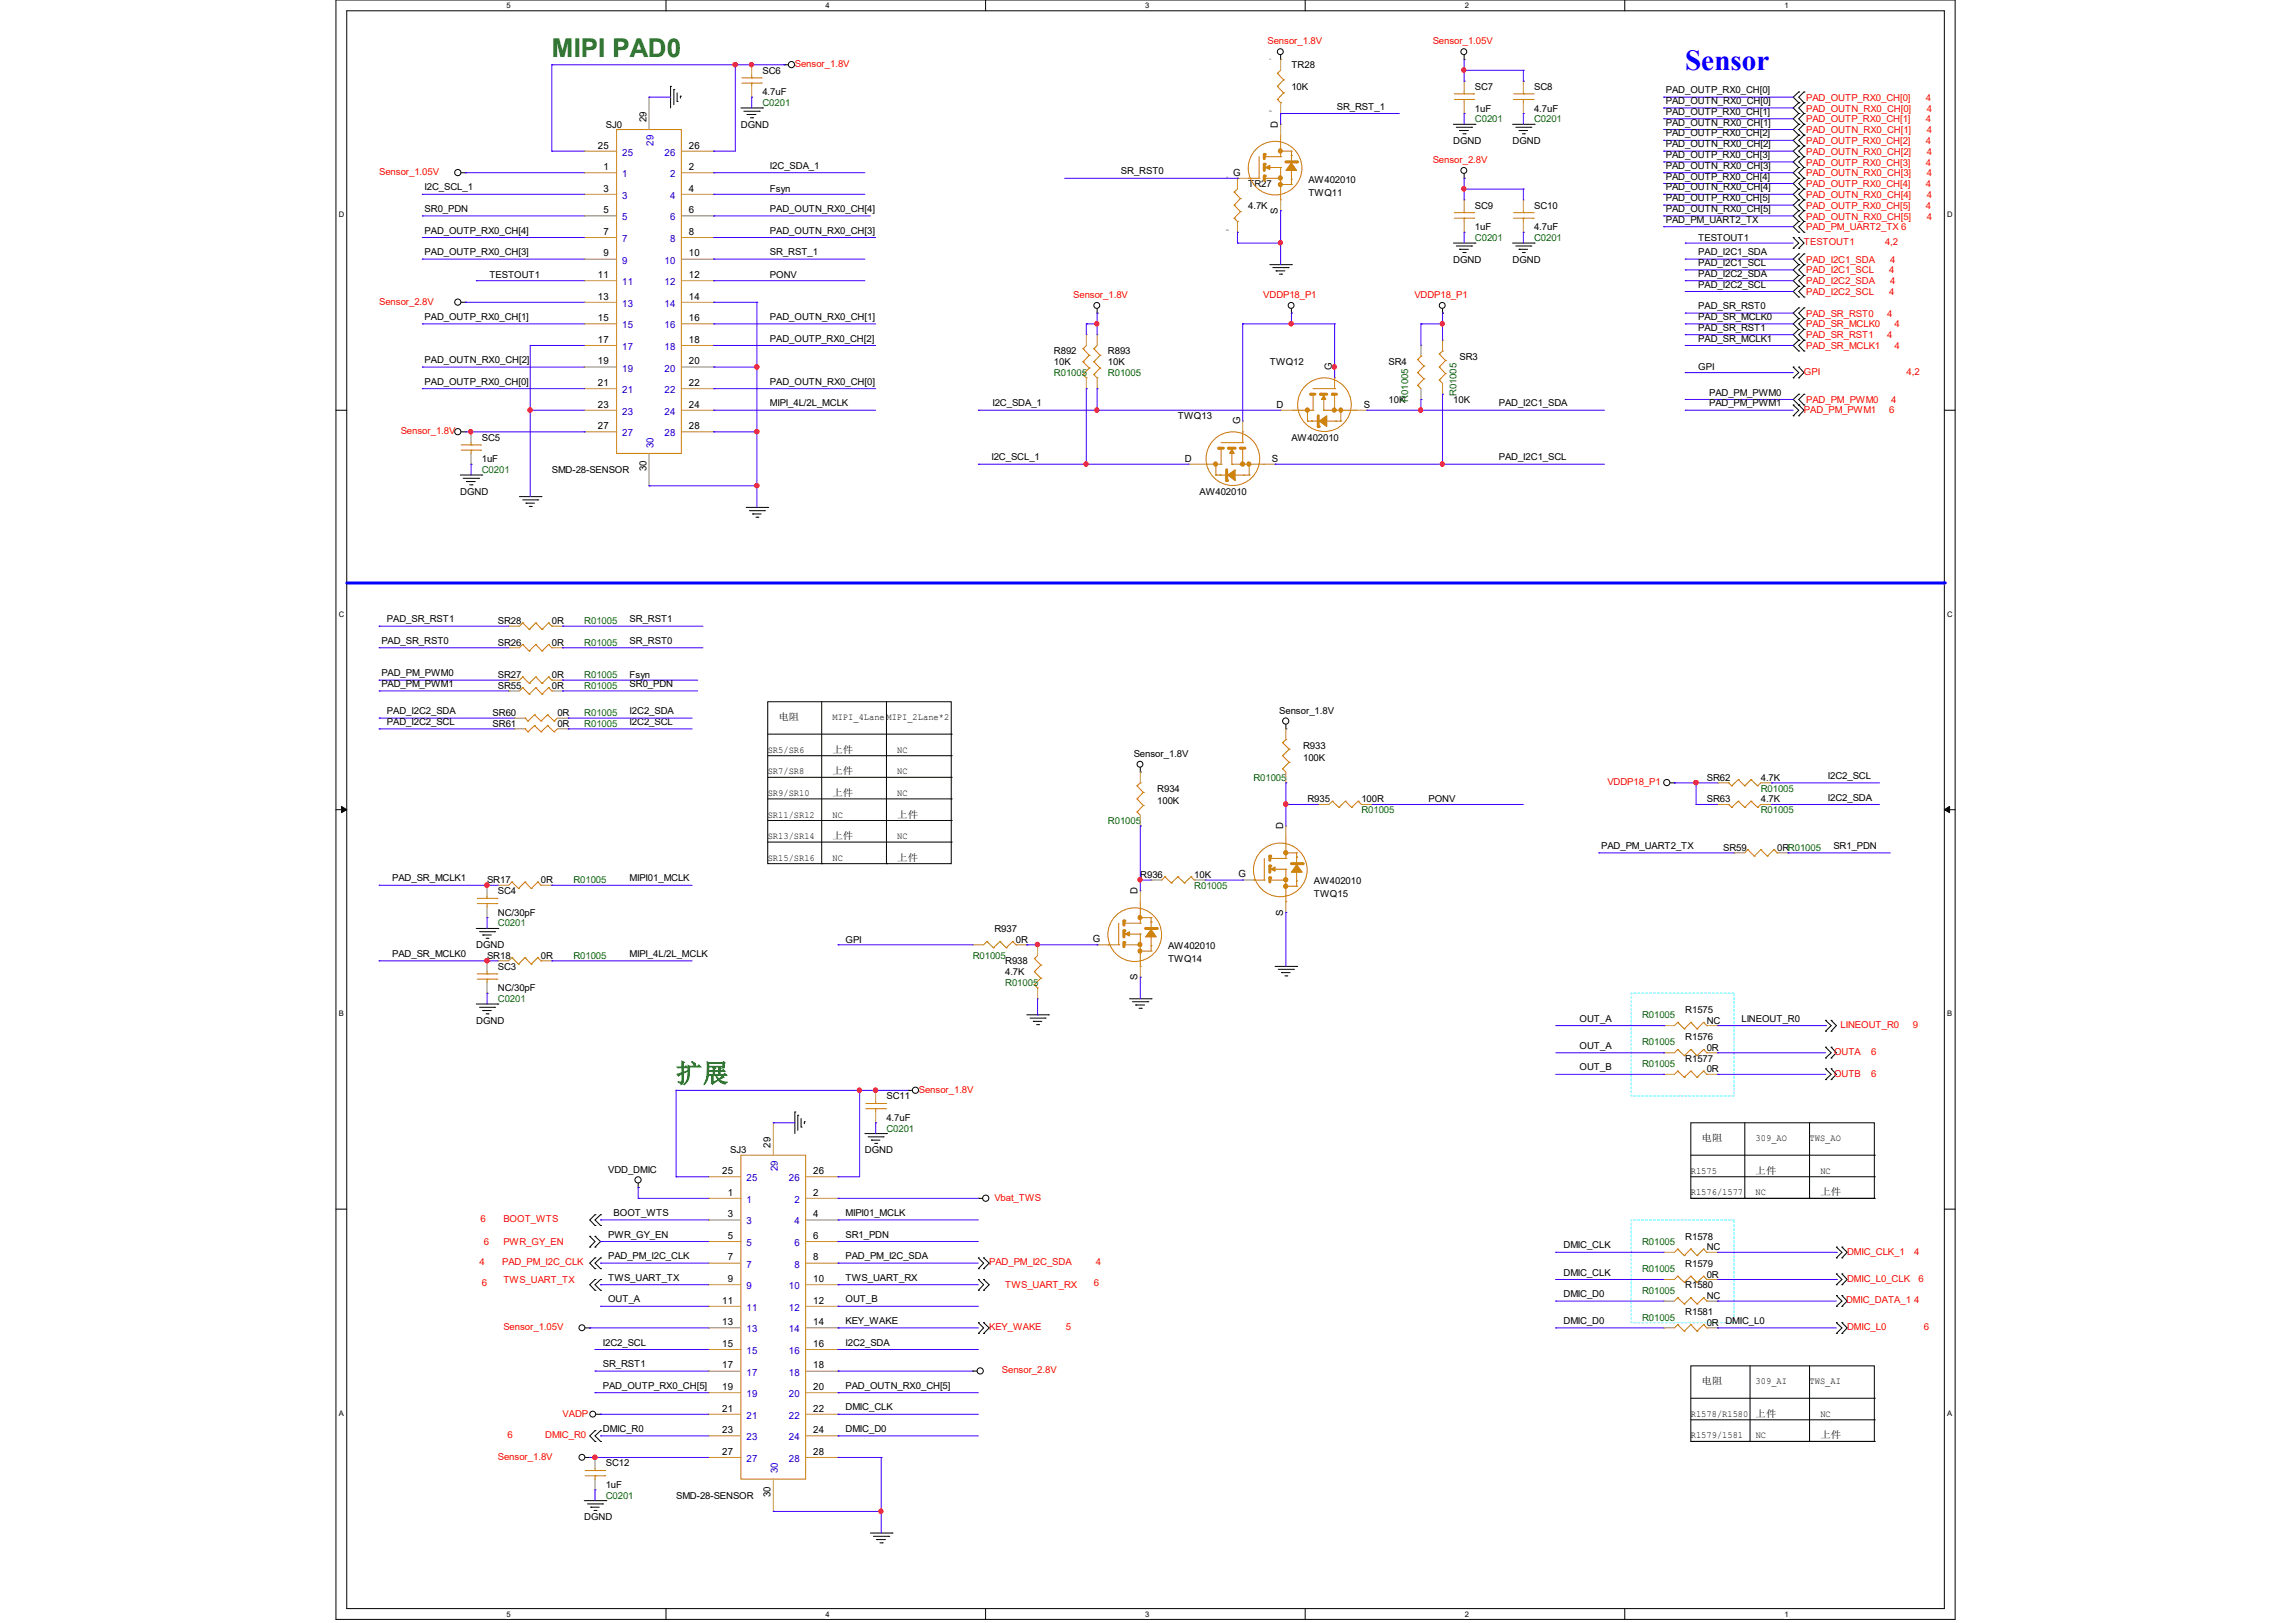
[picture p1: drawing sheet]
<svg xmlns="http://www.w3.org/2000/svg" width="297mm" height="210mm" viewBox="0 0 297 210" stroke-linecap="round" stroke-linejoin="round" font-family="sans-serif">
<defs><g id="words">
<text font-size="3.8" fill="#00f" x="218.1" y="9">Sensor</text>
<g font-size="3.3" fill="#008000">
<text x="71.4" y="7.3">MIPI PAD0</text>
<text x="87.5" y="140">扩展</text>
</g>
<g font-size="1.3">
<text x="83.6" y="15.8" transform="rotate(-90 83.6 15.8)">29</text>
<text x="165.4" y="16.5" transform="rotate(-90 165.4 16.5)">D</text>
<text x="77.4" y="19.2">25</text>
<text x="78.1" y="22">1</text>
<text x="89.2" y="22">2</text>
<text x="89.2" y="19.2">26</text>
<text x="159.6" y="22.7">G</text>
<text x="78.1" y="24.8">3</text>
<text x="78.1" y="27.6">5</text>
<text x="89.2" y="24.8">4</text>
<text x="89.2" y="27.6">6</text>
<text x="165.4" y="27.7" transform="rotate(-90 165.4 27.7)">S</text>
<text x="77.4" y="36">11</text>
<text x="78.1" y="30.4">7</text>
<text x="78.1" y="33.2">9</text>
<text x="89.2" y="30.4">8</text>
<text x="89.2" y="33.2">10</text>
<text x="89.2" y="36">12</text>
<text x="77.4" y="38.8">13</text>
<text x="77.4" y="41.6">15</text>
<text x="89.2" y="38.8">14</text>
<text x="89.2" y="41.6">16</text>
<text x="77.4" y="44.4">17</text>
<text x="77.4" y="47.2">19</text>
<text x="89.2" y="44.4">18</text>
<text x="89.2" y="47.2">20</text>
<text x="172.4" y="47.9" transform="rotate(-90 172.4 47.9)">G</text>
<text x="77.4" y="50">21</text>
<text x="77.4" y="52.7">23</text>
<text x="89.2" y="50">22</text>
<text x="89.2" y="52.7">24</text>
<text x="165.2" y="52.7">D</text>
<text x="176.5" y="52.7">S</text>
<text x="77.4" y="55.5">27</text>
<text x="89.2" y="55.5">28</text>
<text x="153.3" y="59.7">D</text>
<text x="160.5" y="54.9" transform="rotate(-90 160.5 54.9)">G</text>
<text x="164.6" y="59.7">S</text>
<text x="83.6" y="61" transform="rotate(-90 83.6 61)">30</text>
<text x="166.1" y="107.3" transform="rotate(-90 166.1 107.3)">D</text>
<text x="160.3" y="113.5">G</text>
<text x="147.2" y="115.7" transform="rotate(-90 147.2 115.7)">D</text>
<text x="166.1" y="118.5" transform="rotate(-90 166.1 118.5)">S</text>
<text x="141.4" y="121.9">G</text>
<text x="147.2" y="126.9" transform="rotate(-90 147.2 126.9)">S</text>
<text x="99.7" y="148.5" transform="rotate(-90 99.7 148.5)">29</text>
<text x="93.5" y="151.9">25</text>
<text x="94.2" y="154.7">1</text>
<text x="105.2" y="154.7">2</text>
<text x="105.2" y="151.9">26</text>
<text x="94.2" y="157.5">3</text>
<text x="94.2" y="160.3">5</text>
<text x="105.2" y="157.5">4</text>
<text x="105.2" y="160.3">6</text>
<text x="94.2" y="163.1">7</text>
<text x="94.2" y="165.9">9</text>
<text x="105.2" y="163.1">8</text>
<text x="105.2" y="165.9">10</text>
<text x="93.5" y="168.7">11</text>
<text x="93.5" y="171.5">13</text>
<text x="105.2" y="168.7">12</text>
<text x="105.2" y="171.5">14</text>
<text x="93.5" y="174.3">15</text>
<text x="93.5" y="177.1">17</text>
<text x="93.5" y="179.9">19</text>
<text x="105.2" y="174.3">16</text>
<text x="105.2" y="177.1">18</text>
<text x="105.2" y="179.9">20</text>
<text x="93.5" y="182.7">21</text>
<text x="93.5" y="185.5">23</text>
<text x="105.2" y="182.7">22</text>
<text x="105.2" y="185.5">24</text>
<text x="93.5" y="188.3">27</text>
<text x="105.2" y="188.3">28</text>
<text x="99.7" y="193.7" transform="rotate(-90 99.7 193.7)">30</text>
</g>
<g font-size="1.3" fill="#00c">
<text x="80.5" y="22.9">1</text>
<text x="80.5" y="20.2">25</text>
<text x="84.6" y="18.8" transform="rotate(-90 84.6 18.8)">29</text>
<text x="86" y="20.2">26</text>
<text x="86.7" y="22.9">2</text>
<text x="80.5" y="25.7">3</text>
<text x="80.5" y="28.5">5</text>
<text x="86.7" y="25.7">4</text>
<text x="86.7" y="28.5">6</text>
<text x="80.5" y="31.3">7</text>
<text x="80.5" y="34.1">9</text>
<text x="86" y="34.1">10</text>
<text x="86.7" y="31.3">8</text>
<text x="80.5" y="36.9">11</text>
<text x="80.5" y="39.7">13</text>
<text x="86" y="36.9">12</text>
<text x="86" y="39.7">14</text>
<text x="80.5" y="42.5">15</text>
<text x="80.5" y="45.3">17</text>
<text x="86" y="42.5">16</text>
<text x="86" y="45.3">18</text>
<text x="80.5" y="48.1">19</text>
<text x="80.5" y="50.9">21</text>
<text x="80.5" y="53.7">23</text>
<text x="86" y="48.1">20</text>
<text x="86" y="50.9">22</text>
<text x="86" y="53.7">24</text>
<text x="80.5" y="56.5">27</text>
<text x="84.6" y="58" transform="rotate(-90 84.6 58)">30</text>
<text x="86" y="56.5">28</text>
<text x="96.6" y="155.7">1</text>
<text x="96.6" y="152.9">25</text>
<text x="100.7" y="151.5" transform="rotate(-90 100.7 151.5)">29</text>
<text x="102.1" y="152.9">26</text>
<text x="102.8" y="155.7">2</text>
<text x="96.6" y="158.4">3</text>
<text x="96.6" y="161.2">5</text>
<text x="102.8" y="158.4">4</text>
<text x="102.8" y="161.2">6</text>
<text x="96.6" y="164">7</text>
<text x="96.6" y="166.8">9</text>
<text x="102.1" y="166.8">10</text>
<text x="102.8" y="164">8</text>
<text x="96.6" y="169.6">11</text>
<text x="96.6" y="172.4">13</text>
<text x="102.1" y="169.6">12</text>
<text x="102.1" y="172.4">14</text>
<text x="96.6" y="175.2">15</text>
<text x="96.6" y="178">17</text>
<text x="102.1" y="175.2">16</text>
<text x="102.1" y="178">18</text>
<text x="96.6" y="180.8">19</text>
<text x="96.6" y="183.6">21</text>
<text x="102.1" y="180.8">20</text>
<text x="102.1" y="183.6">22</text>
<text x="96.6" y="186.4">23</text>
<text x="96.6" y="189.2">27</text>
<text x="100.7" y="190.7" transform="rotate(-90 100.7 190.7)">30</text>
<text x="102.1" y="186.4">24</text>
<text x="102.1" y="189.2">28</text>
</g>
<g font-size="1.2" fill="#f00">
<text x="164" y="5.8">Sensor_1.8V</text>
<text x="185.4" y="5.8">Sensor_1.05V</text>
<text x="102.9" y="8.7">Sensor_1.8V</text>
<text x="233.8" y="13">PAD_OUTP_RX0_CH[0]</text>
<text x="233.8" y="14.4">PAD_OUTN_RX0_CH[0]</text>
<text x="233.8" y="15.8">PAD_OUTP_RX0_CH[1]</text>
<text x="233.8" y="17.2">PAD_OUTN_RX0_CH[1]</text>
<text x="249.3" y="13">4</text>
<text x="249.3" y="15.8">4</text>
<text x="249.4" y="14.4">4</text>
<text x="249.4" y="17.2">4</text>
<text x="49.1" y="22.6">Sensor_1.05V</text>
<text x="185.4" y="21.1">Sensor_2.8V</text>
<text x="233.8" y="18.6">PAD_OUTP_RX0_CH[2]</text>
<text x="233.8" y="20">PAD_OUTN_RX0_CH[2]</text>
<text x="233.8" y="21.4">PAD_OUTP_RX0_CH[3]</text>
<text x="233.8" y="22.8">PAD_OUTN_RX0_CH[3]</text>
<text x="249.3" y="18.6">4</text>
<text x="249.3" y="21.4">4</text>
<text x="249.4" y="20">4</text>
<text x="249.4" y="22.8">4</text>
<text x="233.8" y="24.2">PAD_OUTP_RX0_CH[4]</text>
<text x="233.8" y="25.6">PAD_OUTN_RX0_CH[4]</text>
<text x="233.8" y="27">PAD_OUTP_RX0_CH[5]</text>
<text x="233.8" y="28.4">PAD_OUTN_RX0_CH[5]</text>
<text x="233.8" y="29.8">PAD_PM_UART2_TX 6</text>
<text x="249.3" y="24.2">4</text>
<text x="249.3" y="27">4</text>
<text x="249.4" y="25.6">4</text>
<text x="249.4" y="28.4">4</text>
<text x="233.5" y="31.7">TESTOUT1</text>
<text x="233.8" y="34">PAD_I2C1_SDA</text>
<text x="233.8" y="35.4">PAD_I2C1_SCL</text>
<text x="244" y="31.7">4,2</text>
<text x="244.5" y="35.4">4</text>
<text x="244.6" y="34">4</text>
<text x="49.1" y="39.4">Sensor_2.8V</text>
<text x="138.9" y="38.6">Sensor_1.8V</text>
<text x="163.5" y="38.6">VDDP18_P1</text>
<text x="183" y="38.6">VDDP18_P1</text>
<text x="233.8" y="36.8">PAD_I2C2_SDA</text>
<text x="233.8" y="38.2">PAD_I2C2_SCL</text>
<text x="233.8" y="41">PAD_SR_RST0</text>
<text x="244.2" y="41">4</text>
<text x="244.5" y="38.2">4</text>
<text x="244.6" y="36.8">4</text>
<text x="233.8" y="42.4">PAD_SR_MCLK0</text>
<text x="233.8" y="43.8">PAD_SR_RST1</text>
<text x="233.8" y="45.2">PAD_SR_MCLK1</text>
<text x="244.2" y="43.8">4</text>
<text x="245.2" y="42.4">4</text>
<text x="245.2" y="45.2">4</text>
<text x="233.5" y="53.4">PAD_PM_PWM1</text>
<text x="233.5" y="48.5">GPI</text>
<text x="233.8" y="52.2">PAD_PM_PWM0</text>
<text x="244.5" y="53.4">6</text>
<text x="244.8" y="52.2">4</text>
<text x="246.8" y="48.5">4,2</text>
<text x="51.9" y="56.2">Sensor_1.8V</text>
<text x="208" y="101.6">VDDP18_P1</text>
<text x="237.4" y="136.5">OUTA</text>
<text x="238.2" y="133">LINEOUT_R0</text>
<text x="242.1" y="136.5">6</text>
<text x="247.6" y="133">9</text>
<text x="118.9" y="141.4">Sensor_1.8V</text>
<text x="237.4" y="139.3">OUTB</text>
<text x="242.1" y="139.3">6</text>
<text x="128.7" y="155.4">Vbat_TWS</text>
<text x="62.2" y="158.2">6</text>
<text x="62.6" y="161.1">6</text>
<text x="65.1" y="158.2">BOOT_WTS</text>
<text x="65.1" y="161.1">PWR_GY_EN</text>
<text x="62.1" y="163.7">4</text>
<text x="62.4" y="166.4">6</text>
<text x="65" y="163.7">PAD_PM_I2C_CLK</text>
<text x="65.1" y="166">TWS_UART_TX</text>
<text x="128" y="163.7">PAD_PM_I2C_SDA</text>
<text x="130.1" y="166.7">TWS_UART_RX</text>
<text x="141.6" y="166.4">6</text>
<text x="141.8" y="163.7">4</text>
<text x="239" y="162.3">DMIC_CLK_1</text>
<text x="239" y="165.9">DMIC_L0_CLK</text>
<text x="247.7" y="162.3">4</text>
<text x="248.3" y="165.9">6</text>
<text x="65.1" y="172.1">Sensor_1.05V</text>
<text x="128" y="172.1">KEY_WAKE</text>
<text x="137.9" y="172.1">5</text>
<text x="238.9" y="168.7">DMIC_DATA_1 4</text>
<text x="239" y="172.1">DMIC_L0</text>
<text x="249" y="172.1">6</text>
<text x="129.7" y="177.7">Sensor_2.8V</text>
<text x="72.8" y="183.3">VADP</text>
<text x="64.4" y="188.9">Sensor_1.8V</text>
<text x="65.7" y="186.1">6</text>
<text x="70.6" y="186.1">DMIC_R0</text>
</g>
<g font-size="1.2">
<text x="98.7" y="9.5">SC6</text>
<text x="167.1" y="8.8">TR28</text>
<text x="167.1" y="11.6">10K</text>
<text x="190.9" y="11.6">SC7</text>
<text x="198.5" y="11.6">SC8</text>
<text x="78.4" y="16.5">SJ0</text>
<text x="95.9" y="16.5">DGND</text>
<text x="98.7" y="12.3">4.7uF</text>
<text x="173" y="14.2">SR_RST_1</text>
<text x="190.9" y="14.4">1uF</text>
<text x="198.5" y="14.4">4.7uF</text>
<text x="215.6" y="12.1">PAD_OUTP_RX0_CH[0]</text>
<text x="215.6" y="13.5">PAD_OUTN_RX0_CH[0]</text>
<text x="215.6" y="14.9">PAD_OUTP_RX0_CH[1]</text>
<text x="215.6" y="16.3">PAD_OUTN_RX0_CH[1]</text>
<text x="215.6" y="17.7">PAD_OUTP_RX0_CH[2]</text>
<text x="99.6" y="21.8">I2C_SDA_1</text>
<text x="145.1" y="22.6">SR_RST0</text>
<text x="169.3" y="23.6">AW402010</text>
<text x="188.1" y="18.6">DGND</text>
<text x="195.7" y="18.6">DGND</text>
<text x="215.6" y="19">PAD_OUTN_RX0_CH[2]</text>
<text x="215.6" y="20.4">PAD_OUTP_RX0_CH[3]</text>
<text x="215.6" y="21.8">PAD_OUTN_RX0_CH[3]</text>
<text x="215.6" y="23.2">PAD_OUTP_RX0_CH[4]</text>
<text x="54.9" y="24.6">I2C_SCL_1</text>
<text x="54.9" y="27.4">SR0_PDN</text>
<text x="99.6" y="24.8">Fsyn</text>
<text x="99.6" y="27.4">PAD_OUTN_RX0_CH[4]</text>
<text x="161.5" y="24.2">TR27</text>
<text x="161.5" y="27">4.7K</text>
<text x="169.3" y="25.3">TWQ11</text>
<text x="190.9" y="27">SC9</text>
<text x="190.9" y="29.8">1uF</text>
<text x="198.5" y="27">SC10</text>
<text x="198.5" y="29.8">4.7uF</text>
<text x="215.6" y="24.6">PAD_OUTN_RX0_CH[4]</text>
<text x="215.6" y="26">PAD_OUTP_RX0_CH[5]</text>
<text x="215.6" y="27.4">PAD_OUTN_RX0_CH[5]</text>
<text x="215.6" y="28.8">PAD_PM_UART2_TX</text>
<text x="54.9" y="33">PAD_OUTP_RX0_CH[3]</text>
<text x="54.9" y="30.2">PAD_OUTP_RX0_CH[4]</text>
<text x="99.6" y="33">SR_RST_1</text>
<text x="99.6" y="30.2">PAD_OUTN_RX0_CH[3]</text>
<text x="188.1" y="34">DGND</text>
<text x="195.7" y="34">DGND</text>
<text x="219.8" y="33">PAD_I2C1_SDA</text>
<text x="219.8" y="34.4">PAD_I2C1_SCL</text>
<text x="219.8" y="35.8">PAD_I2C2_SDA</text>
<text x="219.8" y="31.2">TESTOUT1</text>
<text x="54.9" y="41.4">PAD_OUTP_RX0_CH[1]</text>
<text x="63.3" y="36">TESTOUT1</text>
<text x="99.6" y="41.4">PAD_OUTN_RX0_CH[1]</text>
<text x="99.6" y="36">PONV</text>
<text x="219.8" y="40">PAD_SR_RST0</text>
<text x="219.8" y="41.4">PAD_SR_MCLK0</text>
<text x="219.8" y="37.2">PAD_I2C2_SCL</text>
<text x="54.9" y="47">PAD_OUTN_RX0_CH[2]</text>
<text x="99.6" y="44.2">PAD_OUTP_RX0_CH[2]</text>
<text x="136.4" y="45.8">R892</text>
<text x="136.4" y="47.2">10K</text>
<text x="143.4" y="45.8">R893</text>
<text x="143.4" y="47.2">10K</text>
<text x="164.3" y="47.2">TWQ12</text>
<text x="179.7" y="47.2">SR4</text>
<text x="188.9" y="46.6">SR3</text>
<text x="219.8" y="42.8">PAD_SR_RST1</text>
<text x="219.8" y="44.2">PAD_SR_MCLK1</text>
<text x="219.8" y="47.9">GPI</text>
<text x="54.9" y="49.8">PAD_OUTP_RX0_CH[0]</text>
<text x="99.6" y="52.6">MIPI_4L/2L_MCLK</text>
<text x="99.6" y="49.8">PAD_OUTN_RX0_CH[0]</text>
<text x="128.4" y="52.6">I2C_SDA_1</text>
<text x="179.7" y="52.2">10K</text>
<text x="188.1" y="52.2">10K</text>
<text x="194" y="52.6">PAD_I2C1_SDA</text>
<text x="221.2" y="51.2">PAD_PM_PWM0</text>
<text x="221.2" y="52.6">PAD_PM_PWM1</text>
<text x="62.4" y="57">SC5</text>
<text x="62.4" y="59.8">1uF</text>
<text x="128.3" y="59.6">I2C_SCL_1</text>
<text x="152.4" y="54.2">TWQ13</text>
<text x="167.1" y="57">AW402010</text>
<text x="194" y="59.6">PAD_I2C1_SCL</text>
<text x="59.6" y="64">DGND</text>
<text x="71.4" y="61.2">SMD-28-SENSOR</text>
<text x="155.2" y="64">AW402010</text>
<text x="49.4" y="83.3">PAD_SR_RST0</text>
<text x="50.1" y="80.5">PAD_SR_RST1</text>
<text x="64.4" y="80.8">SR28</text>
<text x="64.4" y="83.6">SR26</text>
<text x="71.4" y="80.8">0R</text>
<text x="71.4" y="83.6">0R</text>
<text x="81.5" y="83.3">SR_RST0</text>
<text x="81.5" y="80.5">SR_RST1</text>
<text x="49.4" y="87.5">PAD_PM_PWM0</text>
<text x="49.4" y="88.9">PAD_PM_PWM1</text>
<text x="64.4" y="87.8">SR27</text>
<text x="64.4" y="89.2">SR55</text>
<text x="71.4" y="87.8">0R</text>
<text x="71.4" y="89.2">0R</text>
<text x="81.5" y="87.7">Fsyn</text>
<text x="81.5" y="88.9">SR0_PDN</text>
<text x="50.1" y="92.4">PAD_I2C2_SDA</text>
<text x="50.1" y="93.8">PAD_I2C2_SCL</text>
<text x="63.8" y="92.7">SR60</text>
<text x="63.8" y="94.1">SR61</text>
<text x="72.1" y="92.7">0R</text>
<text x="72.1" y="94.1">0R</text>
<text x="81.5" y="93.8">I2C2_SCL</text>
<text x="81.5" y="92.4">I2C2_SDA</text>
<text x="100.8" y="93.2">电阻</text>
<text x="107.7" y="93.2">MIPI_4Lane</text>
<text x="114.7" y="93.2">MIPI_2Lane*2</text>
<text x="165.6" y="92.4">Sensor_1.8V</text>
<text x="99.4" y="100.2">SR7/SR8</text>
<text x="99.4" y="97.4">SR5/SR6</text>
<text x="107.7" y="100.2">上件</text>
<text x="107.7" y="97.4">上件</text>
<text x="116.1" y="97.4">NC</text>
<text x="116.1" y="100.2">NC</text>
<text x="146.7" y="98">Sensor_1.8V</text>
<text x="168.6" y="96.9">R933</text>
<text x="168.6" y="98.5">100K</text>
<text x="220.9" y="101">SR62</text>
<text x="227.9" y="101">4.7K</text>
<text x="236.6" y="100.8">I2C2_SCL</text>
<text x="99.4" y="103">SR9/SR10</text>
<text x="99.4" y="105.8">SR11/SR12</text>
<text x="107.7" y="103">上件</text>
<text x="107.7" y="105.8">NC</text>
<text x="116.1" y="105.8">上件</text>
<text x="116.1" y="103">NC</text>
<text x="149.8" y="102.4">R934</text>
<text x="149.8" y="104.1">100K</text>
<text x="169.2" y="103.8">R935</text>
<text x="176.2" y="103.8">100R</text>
<text x="184.9" y="103.8">PONV</text>
<text x="220.9" y="103.8">SR63</text>
<text x="227.9" y="103.8">4.7K</text>
<text x="236.6" y="103.6">I2C2_SDA</text>
<text x="99.4" y="108.6">SR13/SR14</text>
<text x="99.4" y="111.4">SR15/SR16</text>
<text x="107.7" y="108.6">上件</text>
<text x="107.7" y="111.4">NC</text>
<text x="116.1" y="111.4">上件</text>
<text x="116.1" y="108.6">NC</text>
<text x="147.6" y="113.6">R936</text>
<text x="154.6" y="113.6">10K</text>
<text x="207.2" y="109.9">PAD_PM_UART2_TX</text>
<text x="223" y="110.1">SR59</text>
<text x="230" y="110.1">0RR01005</text>
<text x="237.3" y="109.9">SR1_PDN</text>
<text x="50.8" y="114">PAD_SR_MCLK1</text>
<text x="63" y="114.3">SR17</text>
<text x="64.4" y="115.7">SC4</text>
<text x="64.4" y="118.5">NC/30pF</text>
<text x="70" y="114.3">0R</text>
<text x="81.5" y="114">MIPI01_MCLK</text>
<text x="170" y="116.1">TWQ15</text>
<text x="170" y="114.4">AW402010</text>
<text x="50.8" y="123.8">PAD_SR_MCLK0</text>
<text x="61.6" y="122.7">DGND</text>
<text x="63" y="124.1">SR18</text>
<text x="64.4" y="125.5">SC3</text>
<text x="70" y="124.1">0R</text>
<text x="81.5" y="123.8">MIPI_4L/2L_MCLK</text>
<text x="109.4" y="122">GPI</text>
<text x="128.7" y="120.6">R937</text>
<text x="130.1" y="124.8">R938</text>
<text x="131.5" y="122">0R</text>
<text x="151.2" y="124.5">TWQ14</text>
<text x="151.2" y="122.8">AW402010</text>
<text x="64.4" y="128.3">NC/30pF</text>
<text x="130.1" y="126.2">4.7K</text>
<text x="218.1" y="131.1">R1575</text>
<text x="61.6" y="132.5">DGND</text>
<text x="204.4" y="132.2">OUT_A</text>
<text x="204.4" y="135.7">OUT_A</text>
<text x="218.1" y="134.6">R1576</text>
<text x="218.1" y="137.4">R1577</text>
<text x="220.9" y="136">0R</text>
<text x="220.9" y="132.5">NC</text>
<text x="225.4" y="132.2">LINEOUT_R0</text>
<text x="114.7" y="142.2">SC11</text>
<text x="204.4" y="138.5">OUT_B</text>
<text x="220.9" y="138.8">0R</text>
<text x="94.5" y="149.2">SJ3</text>
<text x="111.9" y="149.2">DGND</text>
<text x="114.7" y="145">4.7uF</text>
<text x="220.2" y="147.7">电阻</text>
<text x="227.2" y="147.7">309_AO</text>
<text x="234.2" y="147.7">TWS_AO</text>
<text x="78.7" y="151.7">VDD_DMIC</text>
<text x="218.8" y="151.9">R1575</text>
<text x="218.8" y="154.7">R1576/1577</text>
<text x="227.2" y="151.9">上件</text>
<text x="227.2" y="154.7">NC</text>
<text x="235.6" y="154.7">上件</text>
<text x="235.6" y="151.9">NC</text>
<text x="78.7" y="160.1">PWR_GY_EN</text>
<text x="79.4" y="157.4">BOOT_WTS</text>
<text x="109.4" y="157.4">MIPI01_MCLK</text>
<text x="109.4" y="160.1">SR1_PDN</text>
<text x="202.3" y="161.5">DMIC_CLK</text>
<text x="218.1" y="160.4">R1578</text>
<text x="220.9" y="161.8">NC</text>
<text x="78.7" y="162.9">PAD_PM_I2C_CLK</text>
<text x="78.7" y="165.7">TWS_UART_TX</text>
<text x="109.4" y="162.9">PAD_PM_I2C_SDA</text>
<text x="109.4" y="165.7">TWS_UART_RX</text>
<text x="202.3" y="165.1">DMIC_CLK</text>
<text x="202.3" y="167.8">DMIC_D0</text>
<text x="218.1" y="163.9">R1579</text>
<text x="218.1" y="166.7">R1580</text>
<text x="220.9" y="165.3">0R</text>
<text x="78.7" y="168.5">OUT_A</text>
<text x="109.4" y="171.3">KEY_WAKE</text>
<text x="109.4" y="168.5">OUT_B</text>
<text x="202.3" y="171.3">DMIC_D0</text>
<text x="218.1" y="170.2">R1581</text>
<text x="220.9" y="171.6">0R DMIC_L0</text>
<text x="220.9" y="168.1">NC</text>
<text x="78" y="176.9">SR_RST1</text>
<text x="78" y="174.1">I2C2_SCL</text>
<text x="78" y="179.7">PAD_OUTP_RX0_CH[5]</text>
<text x="109.4" y="174.1">I2C2_SDA</text>
<text x="109.4" y="179.7">PAD_OUTN_RX0_CH[5]</text>
<text x="220.2" y="179.2">电阻</text>
<text x="227.2" y="179.2">309_AI</text>
<text x="234.2" y="179.2">TWS_AI</text>
<text x="78" y="185.3">DMIC_R0</text>
<text x="109.4" y="182.5">DMIC_CLK</text>
<text x="109.4" y="185.3">DMIC_D0</text>
<text x="218.8" y="183.3">R1578/R1580</text>
<text x="227.2" y="183.3">上件</text>
<text x="235.6" y="183.3">NC</text>
<text x="78.4" y="189.7">SC12</text>
<text x="218.8" y="186.1">R1579/1581</text>
<text x="227.2" y="186.1">NC</text>
<text x="235.6" y="186.1">上件</text>
<text x="75.6" y="196.7">DGND</text>
<text x="78.4" y="192.5">1uF</text>
<text x="87.5" y="193.9">SMD-28-SENSOR</text>
</g>
<g font-size="1.2" fill="#008000">
<text x="98.7" y="13.7">C0201</text>
<text x="190.9" y="15.8">C0201</text>
<text x="198.5" y="15.8">C0201</text>
<text x="190.9" y="31.2">C0201</text>
<text x="198.5" y="31.2">C0201</text>
<text x="136.4" y="48.6">R01005</text>
<text x="143.4" y="48.6">R01005</text>
<text x="182.2" y="52" transform="rotate(-90 182.2 52)">R01005</text>
<text x="188.5" y="51.3" transform="rotate(-90 188.5 51.3)">R01005</text>
<text x="62.4" y="61.2">C0201</text>
<text x="75.6" y="80.8">R01005</text>
<text x="75.6" y="83.6">R01005</text>
<text x="75.6" y="87.8">R01005</text>
<text x="75.6" y="89.2">R01005</text>
<text x="75.6" y="92.7">R01005</text>
<text x="75.6" y="94.1">R01005</text>
<text x="162.2" y="101">R01005</text>
<text x="143.4" y="106.6">R01005</text>
<text x="176.2" y="105.2">R01005</text>
<text x="227.9" y="102.4">R01005</text>
<text x="227.9" y="105.2">R01005</text>
<text x="64.4" y="119.9">C0201</text>
<text x="74.2" y="114.3">R01005</text>
<text x="154.6" y="115">R01005</text>
<text x="74.2" y="124.1">R01005</text>
<text x="125.9" y="124.1">R01005</text>
<text x="64.4" y="129.7">C0201</text>
<text x="130.1" y="127.6">R01005</text>
<text x="212.5" y="131.8">R01005</text>
<text x="212.5" y="135.3">R01005</text>
<text x="212.5" y="138">R01005</text>
<text x="114.7" y="146.4">C0201</text>
<text x="212.5" y="161.1">R01005</text>
<text x="212.5" y="164.6">R01005</text>
<text x="212.5" y="167.4">R01005</text>
<text x="212.5" y="170.9">R01005</text>
<text x="78.4" y="193.9">C0201</text>
</g>
<g font-size="1">
<text x="65.5" y="1.1">5</text>
<text x="106.8" y="1.1">4</text>
<text x="148.2" y="1.1">3</text>
<text x="189.6" y="1.1">2</text>
<text x="230.9" y="1.1">1</text>
<text x="43.9" y="28.1">D</text>
<text x="252" y="28.1">D</text>
<text x="43.9" y="79.8">C</text>
<text x="252" y="79.8">C</text>
<text x="43.9" y="131.5">B</text>
<text x="252" y="131.5">B</text>
<text x="43.9" y="183.2">A</text>
<text x="252" y="183.2">A</text>
<text x="65.5" y="209.2">5</text>
<text x="106.8" y="209.2">4</text>
<text x="148.2" y="209.2">3</text>
<text x="189.6" y="209.2">2</text>
<text x="230.9" y="209.2">1</text>
</g>
<g font-size=".4">
<text x="164.6" y="7.7" transform="rotate(-90 164.6 7.7)">1</text>
<text x="164.6" y="14.5" transform="rotate(-90 164.6 14.5)">2</text>
<text x="159" y="23.1" transform="rotate(-90 159 23.1)">1</text>
<text x="159" y="29.9" transform="rotate(-90 159 29.9)">2</text>
</g>
</g></defs>
<path d="M43.5 0h209.5v209.5h-209.5zM44.9 1.4h206.7v206.8h-206.7z" fill="none" stroke="#000" stroke-width=".13"/>
<g fill="#fff">
<path d="M65.5 .2h.6v1.1h-.6z"/>
<path d="M65.5 208.3h.6v1.1h-.6z"/>
</g>
<path d="M86.2 0v1.4M86.2 208.2v1.3" fill="none" stroke="#000" stroke-width=".13"/>
<g fill="#fff">
<path d="M106.8 .2h.6v1.1h-.6z"/>
<path d="M106.8 208.3h.6v1.1h-.6z"/>
</g>
<path d="M127.6 0v1.4M127.6 208.2v1.3" fill="none" stroke="#000" stroke-width=".13"/>
<g fill="#fff">
<path d="M148.2 .2h.6v1.1h-.6z"/>
<path d="M148.2 208.3h.6v1.1h-.6z"/>
</g>
<path d="M168.9 0v1.4M168.9 208.2v1.3" fill="none" stroke="#000" stroke-width=".13"/>
<g fill="#fff">
<path d="M189.6 .2h.5v1.1h-.5z"/>
<path d="M189.6 208.3h.5v1.1h-.5z"/>
</g>
<path d="M210.3 0v1.4M210.3 208.2v1.3" fill="none" stroke="#000" stroke-width=".13"/>
<g fill="#fff">
<path d="M230.9 .2h.6v1.1h-.6z"/>
<path d="M230.9 208.3h.6v1.1h-.6z"/>
<path d="M43.9 27.2h.7v1.1h-.7z"/>
<path d="M252 27.2h.7v1.1h-.7z"/>
<path d="M43.9 78.9h.7v1.1h-.7z"/>
<path d="M252 78.9h.7v1.1h-.7z"/>
</g>
<path d="M43.5 53.1h1.4M251.6 53.1h1.4" fill="none" stroke="#000" stroke-width=".13"/>
<g fill="#fff">
<path d="M43.9 130.6h.6v1.1h-.6z"/>
<path d="M252 130.6h.6v1.1h-.6z"/>
</g>
<path d="M43.5 104.8h1.4M251.6 104.8h1.4" fill="none" stroke="#000" stroke-width=".13"/>
<path d="M44.2 104.4l.7 .4-.7 .4zM251.6 104.8l.7-.4v.8z" fill="#000" stroke="#000" stroke-width=".13"/>
<g fill="#fff">
<path d="M43.9 182.3h.6v1.1h-.6z"/>
<path d="M252 182.3h.6v1.1h-.6z"/>
</g>
<g fill="none" stroke="#000" stroke-width=".13">
<path d="M99.4 90.8h23.7v21h-23.7zM99.4 95h23.7M99.4 97.8h23.7M106.3 90.8v21M114.7 90.8v21M123.1 95h.1M123.1 97.8h.1M99.4 100.6h23.7M99.4 103.4h23.7M99.4 106.2h23.7M99.4 109h23.7M106.3 111.8h.1"/>
<path d="M114.7 111.8h.1M123.1 100.6h.1M123.1 103.4h.1M123.1 106.2h.1M123.1 109h.1M43.5 156.5h1.4M251.6 156.5h1.4"/>
</g>
<path d="M44.9 75.4h206.7" fill="none" stroke="#00f" stroke-width=".38"/>
<circle cx="251.6" cy="75.4" r=".19" fill="#00f"/>
<g fill="none" stroke="#000" stroke-width=".13">
<path d="M86.8 11.2h.1M86.8 11.2v2.8M87.2 11.6h.1M87.2 11.6v1.9M87.6 13.1h.1M87.6 12v1.1M88.1 12.4h.1M88.1 12.4v.3M95.9 14h2.8M96.3 14.4h2M96.7 14.8h.1M96.7 14.8h1.1"/>
<path d="M97.1 15.2h.3M97.4 15.2h.1M98.3 14.4h.1M98.7 14h.1M101.5 8.4h.1M101.5 8.4h.5M165.7 7.7h.1M165.7 7.1v.6M188.1 16.1h2.8M188.5 16.5h2M188.9 16.9h.1M188.9 16.9h1.1"/>
<path d="M189.3 17.3h.3M189.5 7.7h.1M189.5 7.1v.6M189.6 17.3h.1M190.5 16.5h.1M190.9 16.1h.1M195.7 16.1h2.8M196.2 16.5h1.9M196.6 16.9h.1M196.6 16.9h1.1M197 17.3h.3M197.3 17.3h.1"/>
<path d="M198.1 16.5h.1M198.5 16.1h.1M232.8 11.9h.1M232.8 13.3h.1M232.8 14.7h.1M232.8 16.1h.1M232.8 17.5h.1M232.8 18.9h.1M232.8 11.9l-.7 .7 .7 .7M232.8 13.3l-.7 .7 .7 .7M232.8 14.7l-.7 .7 .7 .7M232.8 16.1l-.7 .7 .7 .7"/>
<path d="M232.8 17.5l-.7 .7 .7 .7M232.8 18.9l-.7 .7 .7 .7M233.5 13.3h.1M233.5 11.9h.1M233.5 14.7h.1M233.5 16.1h.1M233.5 17.5h.1M233.5 18.9h.1M233.5 11.9l-.7 .7 .7 .7M233.5 13.3l-.7 .7 .7 .7M233.5 14.7l-.7 .7 .7 .7M233.5 16.1l-.7 .7 .7 .7"/>
<path d="M233.5 17.5l-.7 .7 .7 .7M233.5 18.9l-.7 .7 .7 .7M59.7 22.4h.5M59.7 39.1h.5M60.2 22.4h.1M60.2 39.1h.1M142 40v.5M164.3 34.2h2.8M164.7 34.6h2M165.1 35.1h.1M165.1 35.1h1.2M165.6 35.5h.3"/>
<path d="M165.9 35.5h.1M166.7 34.6h.1M167.1 34.2h.1M167.1 40v.5M186.7 40v.5M188.1 31.5h2.8M188.5 31.8h2M188.9 32.3h.1M188.9 32.3h1.1M189.3 32.7h.3M189.5 23.1h.1M189.5 22.5v.6"/>
<path d="M189.6 32.7h.1M190.5 31.8h.1M190.9 31.5h.1M195.7 31.5h2.8M196.2 31.8h1.9M196.6 32.3h.1M196.6 32.3h1.1M197 32.7h.3M197.3 32.7h.1M198.1 31.8h.1M198.5 31.5h.1M232.1 32.1h.1"/>
<path d="M232.1 30.7h.1M232.1 30.7l.7 .8-.7 .6M232.8 20.3h.1M232.8 21.7h.1M232.8 23.1h.1M232.8 24.5h.1M232.8 25.9h.1M232.8 27.3h.1M232.8 28.7h.1M232.8 32.9h.1M232.8 34.2h.1M232.8 35.6h.1"/>
<path d="M232.8 37h.1M232.8 38.4h.1M232.8 39.8h.1M232.8 32.1h.1M232.8 30.7h.1M232.8 30.1h.1M232.8 20.3l-.7 .7 .7 .7M232.8 21.7l-.7 .7 .7 .7M232.8 23.1l-.7 .6 .7 .8M232.8 24.5l-.7 .6 .7 .8M232.8 25.9l-.7 .6 .7 .8M232.8 27.3l-.7 .6 .7 .8"/>
<path d="M232.8 32.9l-.7 .6 .7 .7M232.8 34.2l-.7 .7 .7 .7M232.8 35.6l-.7 .7 .7 .7M232.8 37l-.7 .7 .7 .7M232.8 39.8l-.7 .7 .7 .7M232.8 30.7l.7 .8-.7 .6M232.8 28.7l-.7 .6 .7 .8M233.5 20.3h.1M233.5 21.7h.1M233.5 23.1h.1M233.5 24.5h.1M233.5 25.9h.1"/>
<path d="M233.5 27.3h.1M233.5 28.7h.1M233.5 34.2h.1M233.5 32.9h.1M233.5 35.6h.1M233.5 37h.1M233.5 38.4h.1M233.5 39.8h.1M233.5 30.1h.1M233.5 20.3l-.7 .7 .7 .7M233.5 21.7l-.7 .7 .7 .7M233.5 23.1l-.7 .6 .7 .8"/>
<path d="M233.5 24.5l-.7 .6 .7 .8M233.5 25.9l-.7 .6 .7 .8M233.5 27.3l-.7 .6 .7 .8M233.5 32.9l-.7 .6 .7 .7M233.5 34.2l-.7 .7 .7 .7M233.5 35.6l-.7 .7 .7 .7M233.5 37l-.7 .7 .7 .7M233.5 39.8l-.7 .7 .7 .7M233.5 28.7l-.7 .6 .7 .8M59.7 55.9h.5M60.2 55.9h.1M142 40.5h.1"/>
<path d="M167.1 40.5h.1M186.7 40.5h.1M232.1 53.8h.1M232.1 52.4h.1M232.1 48.9h.1M232.1 47.5h.1M232.1 52.4l.7 .7-.7 .7M232.1 47.5l.7 .7-.7 .7M232.8 41.2h.1M232.8 42.6h.1M232.8 44h.1M232.8 45.4h.1"/>
<path d="M232.8 51h.1M232.8 52.4h.1M232.8 53.8h.1M232.8 48.9h.1M232.8 47.5h.1M232.8 41.2l-.7 .7 .7 .7M232.8 42.6l-.7 .7 .7 .7M232.8 44l-.7 .7 .7 .7M232.8 51l-.7 .7 1.4 1.4-.7 .7M232.8 47.5l.7 .7-.7 .7M233.5 41.2h.1M233.5 42.6h.1"/>
<path d="M233.5 44h.1M233.5 45.4h.1M233.5 52.4h.1M233.5 51h.1M233.5 41.2l-.7 .7 .7 .7M233.5 42.6l-.7 .7 .7 .7M233.5 44l-.7 .7 .7 .7M233.5 51l-.7 .7 .7 .7M59.6 61.5h2.8M59.9 61.9h2M60.4 62.3h.1M60.4 62.3h1.1"/>
<path d="M60.8 62.7h.3M61.1 62.7h.1M61.9 61.9h.1M62.4 61.5h.1M67.2 64.3h2.8M67.6 64.7h2M68.1 65.1h.1M68.1 65.1h1.1M68.5 65.5h.2M68.7 65.5h.1M69.6 64.7h.1M70 64.3h.1"/>
<path d="M96.6 65.7h2.8M97 66.1h1.9M97.4 66.5h.1M97.4 66.5h1.1M97.8 66.9h.3M98.1 66.9h.1M98.9 66.1h.1M99.4 65.7h.1M147.6 99.9h.1M147.6 99.3v.6M166.4 94.3h.1M166.4 93.7v.6"/>
<path d="M216.2 101.3h.5M216.7 101.3h.1M61.6 120.1h2.8M61.6 129.9h2.8M62.1 120.6h1.9M62.1 130.3h1.9M62.5 121h.1M62.5 130.8h.1M62.5 121h1.1M62.5 130.8h1.1M62.9 121.4h.3M62.9 131.2h.3"/>
<path d="M63.2 121.4h.1M63.2 131.2h.1M64 120.6h.1M64 130.3h.1M64.4 120.1h.1M64.4 129.9h.1M132.9 131.3h2.8M133.3 131.7h2M133.7 132.2h.1M133.7 132.2h1.1M134.2 132.6h.2M134.4 132.6h.1"/>
<path d="M135.3 131.7h.1M135.7 131.3h.1M146.2 129.2h2.8M146.6 129.6h1.9M147 130h.1M147 130h1.1M147.4 130.5h.3M147.7 130.5h.1M148.5 129.6h.1M149 129.2h.1M165 125.1h2.8M165.4 125.4h2"/>
<path d="M165.9 125.9h.1M165.9 125.9h1.1M166.3 126.3h.2M166.5 126.3h.1M167.4 125.4h.1M167.8 125.1h.1M236.3 133.4h.1M236.3 132h.1M236.3 136.9h.1M236.3 135.5h.1M236.3 139.7h.1M236.3 138.3h.1"/>
<path d="M236.3 132l.7 .7-.7 .7M236.3 135.5l.7 .7-.7 .7M236.3 138.3l.7 .7-.7 .7M237 133.4h.1M237 132h.1M237 136.9h.1M237 135.5h.1M237 139.7h.1M237 138.3h.1M237 132l.7 .7-.7 .7M237 135.5l.7 .7-.7 .7M237 138.3l.7 .7-.7 .7"/>
<path d="M76.3 160h.1M76.3 160l.7 .7-.7 .7M77 158.6h.1M77 157.2h.1M77 160h.1M77 157.2l-.7 .7 .7 .7M77 160l.7 .7-.7 .7M77.7 158.6h.1M77.7 157.2h.1M77.7 157.2l-.7 .7 .7 .7M82.6 153.7h.1M82.6 153.1v.6"/>
<path d="M102.9 143.9h.1M102.9 143.9v2.8M103.3 144.3h.1M103.3 144.3v2M103.7 145.8h.1M103.7 144.7v1.1M104.1 145.2h.1M104.1 145.2v.2M111.9 146.7h2.8M112.4 147.1h1.9M112.8 147.5h.1M112.8 147.5h1.1"/>
<path d="M113.2 148h.3M113.5 148h.1M114.3 147.1h.1M114.7 146.7h.1M117.5 141.1h.1M117.5 141.1h.6M126.6 155.1h.1M126.6 155.1h.6M218.8 145.3h23.8v9.8h-23.8zM218.8 149.5h23.8M218.8 152.3h23.8M218.8 155.1h23.8"/>
<path d="M225.8 155.1h.1M225.8 145.3v9.8M234.2 155.1h.1M234.2 145.3v9.8M242.6 149.5h.1M242.6 152.3h.1M242.6 155.1h.1M75.7 171.8h.6M76.3 171.8h.1M76.3 161.4h.1M77 164.2h.1M77 162.8h.1"/>
<path d="M77 167h.1M77 165.6h.1M77 161.4h.1M77 162.8l-.7 .6 .7 .8M77 165.6l-.7 .6 .7 .8M77.7 164.2h.1M77.7 162.8h.1M77.7 167h.1M77.7 165.6h.1M77.7 162.8l-.7 .6 .7 .8M77.7 165.6l-.7 .6 .7 .8M125.9 177.4h.1"/>
<path d="M125.9 177.4h.5M126.6 172.6h.1M126.6 171.2h.1M126.6 164.2h.1M126.6 162.8h.1M126.6 167h.1M126.6 165.6h.1M126.6 171.2l.7 .6-.7 .8M126.6 162.8l.7 .6-.7 .8M126.6 165.6l.7 .6-.7 .8M127.3 172.6h.1M127.3 171.2h.1"/>
<path d="M127.3 164.2h.1M127.3 162.8h.1M127.3 167h.1M127.3 165.6h.1M127.3 171.2l.7 .6-.7 .8M127.3 162.8l.7 .6-.7 .8M127.3 165.6l.7 .6-.7 .8M218.8 176.7h23.8v9.8h-23.8zM226.5 176.7v9.8M234.2 176.7v9.8M237.7 162.8h.1M237.7 161.4h.1"/>
<path d="M237.7 166.2h.1M237.7 164.8h.1M237.7 169h.1M237.7 167.6h.1M237.7 172.6h.1M237.7 171.2h.1M237.7 161.4l.7 .7-.7 .7M237.7 164.8l.7 .8-.7 .6M237.7 167.6l.7 .8-.7 .6M237.7 171.2l.7 .6-.7 .8M238.4 162.8h.1M238.4 161.4h.1"/>
<path d="M238.4 166.2h.1M238.4 164.8h.1M238.4 169h.1M238.4 167.6h.1M238.4 172.6h.1M238.4 171.2h.1M238.4 161.4l.7 .7-.7 .7M238.4 164.8l.7 .8-.7 .6M238.4 167.6l.7 .8-.7 .6M238.4 171.2l.7 .6-.7 .8M75.6 194.2h2.8M75.7 188.6h.6"/>
<path d="M76 194.6h2M76.3 188.6h.1M76.5 195h.1M76.5 195h1.1M76.9 195.5h.2M77 186.5h.1M77 185.1h.1M77 185.1l-.7 .7 .7 .7M77.1 195.5h.1M77.1 183h.6M77.7 183h.1M77.7 186.5h.1"/>
<path d="M77.7 185.1h.1M77.7 185.1l-.7 .7 .7 .7M78 194.6h.1M78.4 194.2h.1M112.6 198.4h2.8M113 198.8h2M113.5 199.2h.1M113.5 199.2h1.1M113.9 199.6h.3M114.2 199.6h.1M115 198.8h.1M115.4 198.4h.1"/>
<path d="M218.8 180.9h23.8M218.8 183.7h23.8M218.8 186.5h23.8M226.5 186.5h.1M234.2 186.5h.1M242.6 180.9h.1M242.6 183.7h.1M242.6 186.5h.1"/>
<circle cx="102.4" cy="8.4" r=".4"/>
<circle cx="165.7" cy="6.7" r=".38"/>
<circle cx="189.4" cy="6.7" r=".38"/>
<circle cx="59.2" cy="22.3" r=".4"/>
<circle cx="59.2" cy="39.1" r=".4"/>
<circle cx="141.9" cy="39.5" r=".38"/>
<circle cx="167.1" cy="39.5" r=".38"/>
<circle cx="186.6" cy="39.5" r=".38"/>
<circle cx="189.4" cy="22.1" r=".38"/>
<circle cx="59.2" cy="55.9" r=".4"/>
<circle cx="147.5" cy="98.9" r=".38"/>
<circle cx="166.4" cy="93.3" r=".4"/>
<circle cx="215.7" cy="101.3" r=".4"/>
<circle cx="82.6" cy="152.7" r=".4"/>
<circle cx="118.5" cy="141.1" r=".4"/>
<circle cx="127.6" cy="155" r=".4"/>
<circle cx="75.3" cy="171.8" r=".38"/>
<circle cx="126.9" cy="177.4" r=".4"/>
<circle cx="75.3" cy="188.6" r=".38"/>
<circle cx="76.7" cy="183" r=".38"/>
</g>
<path d="M211.1 128.5h13.3v13.3h-13.3zM211.1 157.9h13.3v13.3h-13.3z" fill="none" stroke="#0ff" stroke-width=".13" stroke-dasharray=".3"/>
<g fill="none" stroke="#cc8006" stroke-width=".13">
<path d="M159.7 24.8h.1M159.7 26.5h.1M159.7 28.2h.1M159.7 24.8l.8 .9M159.7 26.5l.8 .9M159.7 28.2l.4 .5M160.1 28.7h.1M160.1 24.5l-.4 .3M160.5 25.7h.1M160.5 27.4h.1M160.5 25.7l-.8 .8M160.5 27.4l-.8 .8"/>
<path d="M157.9 61.5h.1M157.9 61.5h1.1M161 60.1h.1M161 60.1h.7M150.7 113.5h.1M150.7 113.5l-.3 .4M150.7 113.5l.9 .8M151.6 114.3h.1M152.4 113.5h.1M152.4 113.5l-.8 .8M152.4 113.5l.9 .8M153.3 114.3h.1"/>
<path d="M154.1 113.5h.1M154.1 113.5l-.8 .8M154.1 113.5l.5 .4M154.6 113.9h.1M217.1 135.8h.1M217.1 135.8l-.4 .4M217.1 135.8l.9 .8M218 136.6h.1M218.8 135.8h.1M218.8 135.8l-.8 .8M218.8 135.8l.8 .8M219.6 136.6h.1"/>
<path d="M220.5 135.8h.1M220.5 135.8l-.9 .8M220.5 135.8l.4 .4M220.9 136.2h.1"/>
</g>
<path d="M160.1 23.1h.1M160.1 30.1h.1M160.1 23.1v1.4M160.1 28.7v1.4M149 113.9h.1M149 113.9h1.4M154.6 113.9h1.4M156 113.9h.1M215.3 136.2h.1M215.3 136.2h1.4M220.9 136.2h1.4M222.3 136.2h.1" fill="none" stroke="#a84" stroke-width=".13"/>
<path d="M157.7 58h.6" fill="none" stroke="#cc8006" stroke-width=".38"/>
<circle cx="157.7" cy="58" r=".19" fill="#cc8006"/>
<path d="M161 61.5h.1M161 61.5h.7" fill="none" stroke="#cc8006" stroke-width=".13"/>
<path d="M159 58h.9" fill="none" stroke="#cc8006" stroke-width=".38"/>
<circle cx="159" cy="58" r=".19" fill="#cc8006"/>
<path d="M158 57.3h2.8M159.4 58v2.1M160.8 55.9h.1M160.8 57.3h.1M160.8 55.9v1.4M157.4 61.5h.5M157.9 61.5h.1M159.4 60.1h.1M159.4 61.5h.1M159.4 61.5h1.6M159.4 60.1h1.6M161 60.1h.1" fill="none" stroke="#cc8006" stroke-width=".13"/>
<path d="M160.5 58h.6" fill="none" stroke="#cc8006" stroke-width=".38"/>
<circle cx="160.5" cy="58" r=".19" fill="#cc8006"/>
<g fill="#cc8006" stroke="#cc8006" stroke-width=".13">
<path d="M158.9 61.5l1-.7v1.4z"/>
<path d="M159.4 58.1l.3 .6h-.6z"/>
<circle cx="160.8" cy="60" r=".28"/>
<circle cx="157.3" cy="60" r=".27"/>
<circle cx="161.6" cy="60" r=".27"/>
</g>
<g fill="none" stroke="#cc8006" stroke-width=".13">
<path d="M158 58v2.1M160.8 58.1v2M155.2 60.1h2.8M157.4 60.1h.1M157.4 61.5h.1M157.4 60.1v1.4M158 60.1h.1M160.8 60.1h.1M161.7 61.5h.1M163.6 60.1h.1M163.6 60.1h-1.9v1.4"/>
<circle cx="159.6" cy="59.4" r="3.5"/>
</g>
<path d="M158.7 60.8v1.4" fill="none" stroke="#cc8006" stroke-width=".38"/>
<circle cx="158.8" cy="62.2" r=".19" fill="#cc8006"/>
<g fill="none" stroke="#a84" stroke-width=".13">
<path d="M75.6 19.6h.1M75.6 19.6h4.2M84 12.6h.1M84 12.6v4.2M88.2 19.6h4.2M92.4 19.6h.1M165.7 7.7h.1M165.7 14.7h.1M165.7 7.7v1.4M165.7 13.3v1.4M75.6 22.4h.1M75.6 25.1h.1"/>
<path d="M75.6 27.9h.1M75.6 30.7h.1M75.6 33.5h.1M75.6 36.3h.1M75.6 39.1h.1M75.6 22.4h4.2M75.6 25.1h4.2M75.6 27.9h4.2M75.6 30.7h4.2M75.6 33.5h4.2M75.6 36.3h4.2M75.6 39.1h4.2"/>
<path d="M88.2 22.4h4.2M88.2 25.1h4.2M88.2 27.9h4.2M88.2 30.7h4.2M88.2 33.5h4.2M88.2 36.3h4.2M88.2 39.1h4.2M92.4 22.4h.1M92.4 25.1h.1M92.4 27.9h.1M92.4 30.7h.1M92.4 33.5h.1"/>
<path d="M92.4 36.3h.1M92.4 39.1h.1M61 55.9h.1M61 55.9v1.4M61 58.7v1.4M75.6 41.9h.1M75.6 44.7h.1M75.6 47.5h.1M75.6 50.3h.1M75.6 53.1h.1M75.6 55.9h.1M75.6 41.9h4.2"/>
<path d="M75.6 44.7h4.2M75.6 47.5h4.2M75.6 50.3h4.2M75.6 53.1h4.2M75.6 55.9h4.2M84 58.7v4.2M88.2 41.9h4.2M88.2 44.7h4.2M88.2 47.5h4.2M88.2 50.3h4.2M88.2 53.1h4.2M88.2 55.9h4.2"/>
<path d="M92.4 41.9h.1M92.4 44.7h.1M92.4 47.5h.1M92.4 50.3h.1M92.4 53.1h.1M92.4 55.9h.1M160.8 54.5h.1M160.8 54.5v1.4M61 60.1h.1M84 62.9h.1M153.8 60.1h.1M153.8 60.1h1.4"/>
<path d="M163.6 60.1h1.4M165 60.1h.1M65.8 88h.1M65.8 88h1.4M66.5 92.9h.1M66.5 94.3h.1M66.5 92.9h1.4M66.5 94.3h1.4M71.4 88h1.4M72.1 92.9h1.4M72.1 94.3h1.4M72.8 88h.1"/>
<path d="M73.5 92.9h.1M73.5 94.3h.1M222.3 101.3h.1M222.3 104.1h.1M222.3 101.3h1.4M222.3 104.1h1.4M224.4 110.4h.1M224.4 110.4h1.4M227.9 101.3h1.4M227.9 104.1h1.4M229.3 101.3h.1M229.3 104.1h.1"/>
<path d="M230 110.4h1.4M231.4 110.4h.1M64.4 124.3h.1M64.4 124.3h1.4M70 124.3h1.4M71.4 124.3h.1M215.3 139h.1M215.3 139h1.4M220.9 139h1.4M222.3 139h.1M91.7 155.1h.1M91.7 157.9h.1"/>
<path d="M91.7 152.3h.1M91.7 155.1h4.2M91.7 157.9h4.2M91.7 152.3h4.2M100.1 145.3h.1M100.1 145.3v4.2M104.3 155.1h4.2M104.3 157.9h4.2M104.3 152.3h4.2M108.5 155.1h.1M108.5 157.9h.1M108.5 152.3h.1"/>
<path d="M91.7 160.7h.1M91.7 163.4h.1M91.7 166.2h.1M91.7 169h.1M91.7 171.8h.1M91.7 174.6h.1M91.7 177.4h.1M91.7 160.7h4.2M91.7 163.4h4.2M91.7 166.2h4.2M91.7 169h4.2M91.7 171.8h4.2"/>
<path d="M91.7 174.6h4.2M91.7 177.4h4.2M104.3 160.7h4.2M104.3 163.4h4.2M104.3 166.2h4.2M104.3 169h4.2M104.3 171.8h4.2M104.3 174.6h4.2M104.3 177.4h4.2M108.5 160.7h.1M108.5 163.4h.1M108.5 166.2h.1"/>
<path d="M108.5 169h.1M108.5 171.8h.1M108.5 174.6h.1M108.5 177.4h.1M215.3 162.1h.1M215.3 162.1h1.4M220.9 162.1h1.4M222.3 162.1h.1M91.7 180.2h.1M91.7 183h.1M91.7 185.8h.1M91.7 188.6h.1"/>
<path d="M91.7 180.2h4.2M91.7 183h4.2M91.7 185.8h4.2M91.7 188.6h4.2M100.1 195.6h.1M100.1 191.4v4.2M104.3 180.2h4.2M104.3 183h4.2M104.3 185.8h4.2M104.3 188.6h4.2M108.5 180.2h.1M108.5 183h.1"/>
<path d="M108.5 185.8h.1M108.5 188.6h.1"/>
</g>
<g fill="none" stroke="#cc8006" stroke-width=".13">
<path d="M79.8 16.8h8.4v41.9h-8.4zM165.3 9.5h.1M165.3 11.2h.1M165.3 12.9h.1M165.3 9.5l.8 .8M165.3 11.2l.8 .8M165.3 12.9l.4 .4M165.7 13.3h.1M165.7 9.1l-.4 .4M166.1 10.3h.1M166.1 12h.1M166.1 10.3l-.8 .9"/>
<path d="M166.1 12l-.8 .9M59.7 58.3h2.5M59.7 57.6h2.5M61 57.6h.1M61 58.3h.1M61 57.3v.3M61 58.3v.4M62.2 58.3h.1M62.2 57.6h.1M67.6 87.6h.1M67.6 87.6l-.4 .4M67.6 87.6l.9 .8"/>
<path d="M67.9 92.9h.1M67.9 94.3h.1M67.9 92.9l.4 .4M67.9 94.3l.4 .4M68.3 93.3h.1M68.3 94.7h.1M68.5 88.4h.1M69.2 92.5h.1M69.2 93.9h.1M69.2 92.5l.8 .8M69.2 92.5l-.9 .8M69.2 93.9l.8 .8"/>
<path d="M69.2 93.9l-.9 .8M69.3 87.6h.1M69.3 87.6l-.8 .8M69.3 87.6l.8 .8M70 93.3h.1M70 94.7h.1M70.1 88.4h.1M70.9 92.5h.1M70.9 93.9h.1M70.9 92.5l.8 .8M70.9 92.5l-.9 .8M70.9 93.9l.8 .8"/>
<path d="M70.9 93.9l-.9 .8M71 87.6h.1M71 87.6l-.9 .8M71 87.6l.4 .4M71.4 88h.1M71.7 93.3h.1M71.7 94.7h.1M72.1 92.9l-.4 .4M72.1 94.3l-.4 .4M166.4 114h.1M166.4 114v.7M167.8 110.9h.1"/>
<path d="M167.8 110.9v1.2M223.7 101.3h.1M223.7 104.1h.1M223.7 101.3l.4 .4M223.7 104.1l.4 .4M224.1 101.7h.1M224.1 104.5h.1M225 100.9h.1M225 103.7h.1M225 100.9l.8 .8M225 100.9l-.9 .8M225 103.7l.8 .8"/>
<path d="M225 103.7l-.9 .8M225.8 101.7h.1M225.8 104.5h.1M226.2 109.9h.1M226.2 109.9l-.4 .5M226.2 109.9l.8 .9M226.6 100.9h.1M226.6 103.7h.1M226.6 100.9l.9 .8M226.6 100.9l-.8 .8M226.6 103.7l.9 .8M226.6 103.7l-.8 .8"/>
<path d="M227 110.8h.1M227.5 101.7h.1M227.5 104.5h.1M227.9 109.9h.1M227.9 101.3l-.4 .4M227.9 104.1l-.4 .4M227.9 109.9l-.9 .9M227.9 109.9l.8 .9M228.7 110.8h.1M229.6 109.9h.1M229.6 109.9l-.9 .9M229.6 109.9l.4 .5"/>
<path d="M230 110.4h.1M66.3 123.9h.1M66.3 123.9l-.5 .4M66.3 123.9l.8 .9M67.1 124.8h.1M67.9 123.9h.1M67.9 123.9l-.8 .9M67.9 123.9l.8 .9M68.7 124.8h.1M69.6 123.9h.1M69.6 123.9l-.9 .9M69.6 123.9l.4 .4"/>
<path d="M70 124.3h.1M217.1 138.6h.1M217.1 138.6l-.4 .4M217.1 138.6l.9 .8M218 139.4h.1M218.8 138.6h.1M218.8 138.6l-.8 .8M218.8 138.6l.8 .8M219.6 139.4h.1M220.5 138.6h.1M220.5 138.6l-.9 .8M220.5 138.6l.4 .4"/>
<path d="M220.9 139h.1M95.9 149.5h8.4v41.9h-8.4zM217.1 161.6h.1M217.1 161.6l-.4 .5M217.1 161.6l.9 .9M218 162.5h.1M218.8 161.6h.1M218.8 161.6l-.8 .9M218.8 161.6l.8 .9M219.6 162.5h.1M220.5 161.6h.1M220.5 161.6l-.9 .9"/>
<path d="M220.5 161.6l.4 .5M220.9 162.1h.1"/>
</g>
<path d="M164.3 110.8v.5" fill="none" stroke="#cc8006" stroke-width=".38"/>
<circle cx="164.3" cy="110.8" r=".19" fill="#cc8006"/>
<path d="M167.8 114h.1M167.8 114v.7" fill="none" stroke="#cc8006" stroke-width=".13"/>
<path d="M164.3 112.1v.8" fill="none" stroke="#cc8006" stroke-width=".38"/>
<circle cx="164.3" cy="112.1" r=".19" fill="#cc8006"/>
<path d="M162.2 113.9h.1M162.2 113.9h1.4M163.6 113.9h.1M163.6 111.1v2.8M164.3 112.5h2.1M166.4 112.5h.1M166.4 114h.1M166.4 112.5v1.5M167.8 110.9h.1M167.8 112.5h.1M167.8 110.4v.5M167.8 112.5v1.5" fill="none" stroke="#cc8006" stroke-width=".13"/>
<path d="M164.3 113.6v.5" fill="none" stroke="#cc8006" stroke-width=".38"/>
<circle cx="164.3" cy="113.6" r=".19" fill="#cc8006"/>
<g fill="#cc8006" stroke="#cc8006" stroke-width=".13">
<path d="M167.8 111.9l.7 1h-1.4z"/>
<path d="M164.5 112.5l.5-.3v.5z"/>
<circle cx="166.4" cy="113.8" r=".28"/>
<circle cx="166.4" cy="110.3" r=".28"/>
<circle cx="166.4" cy="114.7" r=".28"/>
</g>
<g fill="none" stroke="#cc8006" stroke-width=".13">
<path d="M164.3 111.1h2.1M164.5 113.9h1.9M166.4 113.9h.1M166.4 111.1h.1M166.4 110.4h.1M166.4 116.7h.1M166.4 108.3v2.8M166.4 110.4h1.4M167.8 110.4h.1M167.8 114.7h.1M167.8 114.7h-1.4v2"/>
<circle cx="165.7" cy="112.6" r="3.5"/>
</g>
<path d="M167.1 111.8h1.4" fill="none" stroke="#cc8006" stroke-width=".38"/>
<circle cx="168.5" cy="111.8" r=".19" fill="#cc8006"/>
<g fill="none" stroke="#a84" stroke-width=".13">
<path d="M65.8 81h.1M65.8 81h1.4M71.4 81h1.4M72.8 81h.1M160.8 113.9h.1M160.8 113.9h1.4M166.4 106.9h.1M166.4 118.1h.1M166.4 106.9v1.4M166.4 116.7v1.4M63 124.3h.1M63 128.5h.1"/>
<path d="M63 124.3v1.4M63 127.1v1.4M125.9 122.3h.1M125.9 122.3h1.4M131.5 122.3h1.4M132.9 122.3h.1"/>
</g>
<g fill="none" stroke="#cc8006" stroke-width=".13">
<path d="M67.6 80.6h.1M67.6 80.6l-.4 .4M67.6 80.6l.9 .8M68.5 81.4h.1M69.3 80.6h.1M69.3 80.6l-.8 .8M69.3 80.6l.8 .8M70.1 81.4h.1M71 80.6h.1M71 80.6l-.9 .8M71 80.6l.4 .4M71.4 81h.1"/>
<path d="M149 119.3h.1M149 119.3v1.1M61.8 126.7h2.5M61.8 126h2.5M63 126h.1M63 126.7h.1M63 125.7v.3M63 126.7v.4M64.3 126.7h.1M64.3 126h.1M127.7 121.8h.1M127.7 121.8l-.4 .5"/>
<path d="M127.7 121.8l.9 .8M128.6 122.6h.1M129.4 121.8h.1M129.4 121.8l-.8 .8M129.4 121.8l.8 .8M130.2 122.6h.1M131.1 121.8h.1M131.1 121.8l-.9 .8M131.1 121.8l.4 .5M131.5 122.3h.1M147.6 122.4h.1M147.6 122.4v.7"/>
</g>
<path d="M145.5 119.2v.5" fill="none" stroke="#cc8006" stroke-width=".38"/>
<circle cx="145.5" cy="119.2" r=".19" fill="#cc8006"/>
<path d="M149 122.4h.1M149 122.4v.7" fill="none" stroke="#cc8006" stroke-width=".13"/>
<path d="M145.5 120.4v.8" fill="none" stroke="#cc8006" stroke-width=".38"/>
<circle cx="145.5" cy="120.4" r=".19" fill="#cc8006"/>
<path d="M144.8 119.5v2.8M149 119.3h.1M149 118.7v.6M143.4 122.3h.1M143.4 122.3h1.4M144.8 122.3h.1M145.5 120.9h2.1M147.6 120.9h.1M147.6 122.4h.1M147.6 120.9v1.5M149 120.9h.1M149 120.9v1.5" fill="none" stroke="#cc8006" stroke-width=".13"/>
<path d="M145.5 122v.5" fill="none" stroke="#cc8006" stroke-width=".38"/>
<circle cx="145.5" cy="122" r=".19" fill="#cc8006"/>
<g fill="#cc8006" stroke="#cc8006" stroke-width=".13">
<path d="M149 120.3l.6 .9h-1.3z"/>
<path d="M145.6 120.9l.6-.3v.5z"/>
<circle cx="147.5" cy="122.2" r=".27"/>
<circle cx="147.5" cy="118.7" r=".27"/>
<circle cx="147.5" cy="123.1" r=".27"/>
</g>
<g fill="none" stroke="#cc8006" stroke-width=".13">
<path d="M145.5 119.5h2.1M147.6 119.5h.1M147.6 118.7h.1M147.6 116.7v2.8M147.6 118.7h1.4M149 118.7h.1M145.6 122.3h2M147.6 122.3h.1M147.6 125.1h.1M149 123.1h.1M149 123.1h-1.4v2"/>
<circle cx="146.9" cy="120.9" r="3.5"/>
</g>
<path d="M148.3 120.1h1.3" fill="none" stroke="#cc8006" stroke-width=".38"/>
<circle cx="149.6" cy="120.1" r=".19" fill="#cc8006"/>
<g fill="none" stroke="#a84" stroke-width=".13">
<path d="M97.3 8.4h.1M97.3 12.6h.1M97.3 8.4v1.4M97.3 11.2v1.4M189.5 10.5h.1M189.5 14.7h.1M189.5 10.5v1.4M189.5 13.3v1.4M189.5 25.9h.1M189.5 30.1h.1M189.5 25.9v1.4M189.5 28.7v1.4"/>
<path d="M166.4 94.3h.1M166.4 94.3v1.4M166.4 99.9v1.4M64.4 114.6h.1M64.4 114.6h1.4M70 114.6h1.4M71.4 114.6h.1M147.6 115.3h.1M147.6 115.3v1.4M166.4 101.3h.1M142 122.3h.1M142 122.3h1.4"/>
<path d="M147.6 126.4h.1M147.6 125.1v1.3M215.3 165.6h.1M215.3 171.8h.1M215.3 168.4h.1M215.3 165.6h1.4M215.3 171.8h1.4M215.3 168.4h1.4M220.9 165.6h1.4M220.9 171.8h1.4M220.9 168.4h1.4M222.3 165.6h.1"/>
<path d="M222.3 171.8h.1M222.3 168.4h.1M77 188.6h.1M77 192.8h.1M77 188.6v1.4M77 191.4v1.4"/>
</g>
<g fill="none" stroke="#cc8006" stroke-width=".13">
<path d="M96 10.8h2.5M96 10.1h2.5M97.3 10.1h.1M97.3 10.8h.1M97.3 9.8v.3M97.3 10.8v.4M98.5 10.8h.1M98.5 10.1h.1M188.2 12.9h2.5M188.2 12.1h2.5M189.5 12.1h.1M189.5 12.9h.1"/>
<path d="M189.5 11.9v.2M189.5 12.9v.4M190.7 12.9h.1M190.7 12.1h.1M165.7 23.2h.1M165.7 23.2v.7M167.1 20.1h.1M167.1 20.1v1.2M188.2 28.2h2.5M188.2 27.5h2.5M189.5 27.5h.1M189.5 28.2h.1"/>
<path d="M189.5 27.3v.2M189.5 28.2v.5M190.7 28.2h.1M190.7 27.5h.1M166 99.5h.1M166 97.8h.1M166 96.1h.1M166 99.5l.4 .4M166 97.8l.8 .8M166 96.1l.8 .8M166.4 95.7h.1M166.4 95.7l-.4 .4"/>
<path d="M166.8 98.6h.1M166.8 96.9h.1M166.8 98.6l-.8 .9M166.8 96.9l-.8 .9M66.3 114.1h.1M66.3 114.1l-.5 .5M66.3 114.1l.8 .9M67.1 115h.1M67.9 114.1h.1M67.9 114.1l-.8 .9M67.9 114.1l.8 .9M68.7 115h.1"/>
<path d="M69.6 114.1h.1M69.6 114.1l-.9 .9M69.6 114.1l.4 .5M70 114.6h.1M217.1 165.1h.1M217.1 171.4h.1M217.1 167.9h.1M217.1 165.1l-.4 .5M217.1 165.1l.9 .8M217.1 171.4l-.4 .4M217.1 171.4l.9 .9M217.1 167.9l-.4 .5"/>
<path d="M217.1 167.9l.9 .8M218 165.9h.1M218 172.3h.1M218 168.7h.1M218.8 165.1h.1M218.8 171.4h.1M218.8 167.9h.1M218.8 165.1l-.8 .8M218.8 165.1l.8 .8M218.8 171.4l-.8 .9M218.8 171.4l.8 .9M218.8 167.9l-.8 .8"/>
<path d="M218.8 167.9l.8 .8M219.6 165.9h.1M219.6 172.3h.1M219.6 168.7h.1M220.5 165.1h.1M220.5 171.4h.1M220.5 167.9h.1M220.5 165.1l-.9 .8M220.5 165.1l.4 .5M220.5 171.4l-.9 .9M220.5 171.4l.4 .4M220.5 167.9l-.9 .8"/>
<path d="M220.5 167.9l.4 .5M220.9 165.6h.1M220.9 171.8h.1M220.9 168.4h.1M75.7 191h2.6M75.7 190.3h2.6M77 190.3h.1M77 191h.1M77 190v.3M77 191v.4M78.3 191h.1M78.3 190.3h.1"/>
</g>
<path d="M163.6 20v.5" fill="none" stroke="#cc8006" stroke-width=".38"/>
<circle cx="163.6" cy="20" r=".19" fill="#cc8006"/>
<path d="M167.1 23.2h.1M167.1 23.2v.7" fill="none" stroke="#cc8006" stroke-width=".13"/>
<path d="M163.6 21.3v.8" fill="none" stroke="#cc8006" stroke-width=".38"/>
<circle cx="163.6" cy="21.3" r=".19" fill="#cc8006"/>
<path d="M167.1 19.6v.5M161.5 23.1h.1M161.5 23.1h1.4M162.9 23.1h.1M162.9 20.3v2.8M163.6 21.7h2.1M165.7 21.7h.1M165.7 23.2h.1M165.7 21.7v1.5M167.1 20.1h.1M167.1 21.7h.1M167.1 21.7v1.5" fill="none" stroke="#cc8006" stroke-width=".13"/>
<path d="M163.6 22.8v.5" fill="none" stroke="#cc8006" stroke-width=".38"/>
<circle cx="163.6" cy="22.8" r=".19" fill="#cc8006"/>
<g fill="#cc8006" stroke="#cc8006" stroke-width=".13">
<path d="M167.1 21.1l.7 1h-1.4z"/>
<path d="M163.7 21.7l.6-.3v.5z"/>
<circle cx="165.7" cy="23" r=".27"/>
<circle cx="165.7" cy="19.5" r=".27"/>
<circle cx="165.7" cy="23.9" r=".27"/>
</g>
<g fill="none" stroke="#cc8006" stroke-width=".13">
<path d="M165.7 19.6h.1M165.7 17.5v2.8M165.7 19.6h1.4M167.1 19.6h.1M163.6 20.3h2.1M163.7 23.1h2M165.7 23.1h.1M165.7 20.3h.1M165.7 25.9h.1M167.1 23.9h.1M167.1 23.9h-1.4v2"/>
<circle cx="165" cy="21.8" r="3.5"/>
</g>
<path d="M166.4 21h1.4" fill="none" stroke="#cc8006" stroke-width=".38"/>
<circle cx="167.8" cy="21" r=".19" fill="#cc8006"/>
<path d="M165.7 16.1h.1M165.7 16.1v1.4M160.1 23.1h.1M160.1 23.1h1.4M165.7 27.3h.1M165.7 25.9v1.4" fill="none" stroke="#a84" stroke-width=".13"/>
<path d="M169.8 54.5h.1M169.8 54.5h1.1M172.8 53.1h.1M172.8 53.1h.7" fill="none" stroke="#cc8006" stroke-width=".13"/>
<path d="M169.6 51h.6" fill="none" stroke="#cc8006" stroke-width=".38"/>
<circle cx="169.6" cy="51" r=".19" fill="#cc8006"/>
<path d="M172.8 54.5h.1M172.8 54.5h.7" fill="none" stroke="#cc8006" stroke-width=".13"/>
<path d="M170.9 51h.8" fill="none" stroke="#cc8006" stroke-width=".38"/>
<circle cx="170.9" cy="51" r=".19" fill="#cc8006"/>
<path d="M169.2 54.5h.6M169.8 54.5h.1M169.9 50.3h2.8M171.3 53.1h.1M171.3 54.5h.1M171.3 51v2.1M171.3 54.5h1.5M171.3 53.1h1.5M172.7 48.9h.1M172.7 50.3h.1M172.7 48.9v1.4M172.8 53.1h.1" fill="none" stroke="#cc8006" stroke-width=".13"/>
<path d="M172.4 51h.6" fill="none" stroke="#cc8006" stroke-width=".38"/>
<circle cx="172.4" cy="51" r=".19" fill="#cc8006"/>
<g fill="#cc8006" stroke="#cc8006" stroke-width=".13">
<path d="M170.7 54.5l1-.7v1.4z"/>
<path d="M171.3 51.1l.3 .6h-.6z"/>
<circle cx="172.7" cy="53.1" r=".27"/>
<circle cx="169.2" cy="53.1" r=".28"/>
<circle cx="173.5" cy="53.1" r=".27"/>
</g>
<g fill="none" stroke="#cc8006" stroke-width=".13">
<path d="M167.1 53.1h2.8M169.2 53.1h.1M169.2 54.5h.1M169.2 53.1v1.4M169.9 53.1h.1M169.9 51v2.1M172.7 53.1h.1M172.7 51.1v2M173.5 54.5h.1M175.5 53.1h.1M175.5 53.1h-2v1.4"/>
<circle cx="171.4" cy="52.4" r="3.5"/>
</g>
<path d="M170.6 53.8v1.4" fill="none" stroke="#cc8006" stroke-width=".38"/>
<circle cx="170.6" cy="55.2" r=".19" fill="#cc8006"/>
<g fill="none" stroke="#a84" stroke-width=".13">
<path d="M197.1 10.5h.1M197.1 14.7h.1M197.1 10.5v1.4M197.1 13.3v1.4M197.1 25.9h.1M197.1 30.1h.1M197.1 25.9v1.4M197.1 28.7v1.4M140.6 43.3h.1M140.6 50.3h.1M140.6 43.3v1.4M140.6 48.9v1.4"/>
<path d="M142 43.3h.1M142 50.3h.1M142 43.3v1.4M142 48.9v1.4M165.7 53.1h.1M165.7 53.1h1.4M172.7 47.5h.1M172.7 47.5v1.4M175.5 53.1h1.4M176.9 53.1h.1M183.9 51.7h.1M183.9 44.7h.1"/>
<path d="M183.9 44.7v1.4M183.9 50.3v1.4M186.7 51h.1M186.7 44h.1M186.7 44v1.4M186.7 49.6v1.4M65.8 89.4h.1M65.8 83.8h.1M65.8 89.4h1.4M65.8 83.8h1.4M71.4 89.4h1.4M71.4 83.8h1.4"/>
<path d="M72.8 89.4h.1M72.8 83.8h.1M147.6 99.9h.1M147.6 99.9v1.4M63 114.6h.1M63 118.7h.1M63 114.6v1.4M63 117.3v1.4M147.6 106.9h.1M147.6 105.5v1.4M170.6 104.1h.1M170.6 104.1h1.4"/>
<path d="M176.2 104.1h1.4M177.6 104.1h.1M134.3 122.3h.1M134.3 129.2h.1M134.3 122.3v1.4M134.3 127.8v1.4M215.3 132.7h.1M215.3 132.7h1.4M220.9 132.7h1.4M222.3 132.7h.1M113.3 141.1h.1M113.3 145.3h.1"/>
<path d="M113.3 141.1v1.4M113.3 143.9v1.4"/>
</g>
<g fill="none" stroke="#cc8006" stroke-width=".13">
<path d="M195.9 12.9h2.5M195.9 12.1h2.5M197.1 12.1h.1M197.1 12.9h.1M197.1 11.9v.2M197.1 12.9v.4M198.4 12.9h.1M198.4 12.1h.1M195.9 28.2h2.5M195.9 27.5h2.5M197.1 27.5h.1M197.1 28.2h.1"/>
<path d="M197.1 27.3v.2M197.1 28.2v.5M198.4 28.2h.1M198.4 27.5h.1M140.2 45.1h.1M140.2 46.8h.1M140.2 48.5h.1M140.2 45.1l.8 .9M140.2 46.8l.8 .8M140.2 48.5l.4 .4M140.6 48.9h.1M140.6 44.7l-.4 .4"/>
<path d="M141 46h.1M141 47.6h.1M141 46l-.8 .8M141 47.6l-.8 .9M141.6 45.1h.1M141.6 46.8h.1M141.6 48.5h.1M141.6 45.1l.8 .9M141.6 46.8l.8 .8M141.6 48.5l.4 .4M142 48.9h.1M142 44.7l-.4 .4"/>
<path d="M142.4 46h.1M142.4 47.6h.1M142.4 46l-.8 .8M142.4 47.6l-.8 .9M183.5 49.9h.1M183.5 48.2h.1M183.5 46.5h.1M183.5 49.9l.4 .4M183.5 48.2l.8 .8M183.5 46.5l.8 .9M183.9 46.1h.1M183.9 46.1l-.4 .4"/>
<path d="M184.3 49h.1M184.3 47.4h.1M184.3 49l-.8 .9M184.3 47.4l-.8 .8M186.3 49.2h.1M186.3 47.5h.1M186.3 45.8h.1M186.3 49.2l.4 .4M186.3 47.5l.8 .8M186.3 45.8l.8 .9M186.7 45.4h.1M186.7 45.4l-.4 .4"/>
<path d="M187.1 48.3h.1M187.1 46.7h.1M187.1 48.3l-.8 .9M187.1 46.7l-.8 .8M67.6 89h.1M67.6 83.4h.1M67.6 89l-.4 .4M67.6 89l.9 .8M67.6 83.4l-.4 .4M67.6 83.4l.9 .8M68.5 89.8h.1M68.5 84.2h.1"/>
<path d="M69.3 89h.1M69.3 83.4h.1M69.3 89l-.8 .8M69.3 89l.8 .8M69.3 83.4l-.8 .8M69.3 83.4l.8 .8M70.1 89.8h.1M70.1 84.2h.1M71 89h.1M71 83.4h.1M71 89l-.9 .8M71 89l.4 .4"/>
<path d="M71 83.4l-.9 .8M71 83.4l.4 .4M71.4 89.4h.1M71.4 83.8h.1M61.8 116.9h2.5M61.8 116.2h2.5M63 116.2h.1M63 116.9h.1M63 116v.2M63 116.9v.4M64.3 116.9h.1M64.3 116.2h.1"/>
<path d="M147.2 105.1h.1M147.2 103.4h.1M147.2 101.7h.1M147.2 105.1l.4 .4M147.2 103.4l.8 .8M147.2 101.7l.8 .8M147.6 101.3h.1M147.6 101.3l-.4 .4M148 104.2h.1M148 102.5h.1M148 104.2l-.8 .9M148 102.5l-.8 .9"/>
<path d="M172.4 103.7h.1M172.4 103.7l-.4 .4M172.4 103.7l.9 .8M173.3 104.5h.1M174.1 103.7h.1M174.1 103.7l-.8 .8M174.1 103.7l.8 .8M174.9 104.5h.1M175.8 103.7h.1M175.8 103.7l-.9 .8M175.8 103.7l.4 .4M176.2 104.1h.1"/>
<path d="M133.9 124h.1M133.9 125.7h.1M133.9 127.4h.1M133.9 124l.8 .9M133.9 125.7l.8 .9M133.9 127.4l.4 .4M134.3 127.8h.1M134.3 123.7l-.4 .3M134.7 124.9h.1M134.7 126.6h.1M134.7 124.9l-.8 .8M134.7 126.6l-.8 .8"/>
<path d="M217.1 132.3h.1M217.1 132.3l-.4 .4M217.1 132.3l.9 .8M218 133.1h.1M218.8 132.3h.1M218.8 132.3l-.8 .8M218.8 132.3l.8 .8M219.6 133.1h.1M220.5 132.3h.1M220.5 132.3l-.9 .8M220.5 132.3l.4 .4M220.9 132.7h.1"/>
<path d="M112.1 143.5h2.5M112.1 142.8h2.5M113.3 142.8h.1M113.3 143.5h.1M113.3 142.5v.3M113.3 143.5v.4M114.6 143.5h.1M114.6 142.8h.1"/>
</g>
<g fill="none" stroke="#4200ff" stroke-width=".13">
<path d="M71.4 19.6h.1M71.4 8.4h.1M71.4 19.6h4.2M71.4 8.4v11.2M71.4 8.4h30.1M84 12.6h.1M84 12.6h2.8M92.4 19.6h.1M95.2 8.4h.1M95.2 8.4v11.2h-2.8M97.3 8.4h.1M97.3 12.6h.1"/>
<path d="M97.3 12.6v1.4M101.5 8.4h.1M165.7 14.7h.1M165.7 14.7h15.4M165.7 14.7v1.4M189.5 14.7h.1M189.5 9.1h.1M189.5 10.5h.1M189.5 7.7v2.8M189.5 14.7v1.4M189.5 9.1h7.6M197.1 14.7h.1"/>
<path d="M197.1 9.1h.1M197.1 10.5h.1M197.1 9.1v1.4M197.1 14.7v1.4M215.3 12.6h.1M215.3 14h.1M215.3 15.4h.1M215.3 16.8h.1M215.3 18.2h.1M215.3 19.6h.1M215.3 12.6h16.8M215.3 14h16.8"/>
<path d="M215.3 15.4h16.8M215.3 16.8h16.8M215.3 18.2h16.8M215.3 19.6h16.8M54.7 25.1h.1M54.7 33.5h.1M54.7 30.7h.1M54.7 27.9h.1M54.7 25.1h20.9M54.7 27.9h20.9M54.7 33.5h20.9M54.7 30.7h20.9"/>
<path d="M60.2 39.1h.1M60.2 22.4h.1M60.2 22.4h15.4M60.2 39.1h15.4M61.6 36.3h.1M61.6 36.3h14M92.4 39.1h.1M92.4 36.3h.1M92.4 33.5h.1M92.4 22.4h.1M92.4 25.1h.1M92.4 30.7h.1"/>
<path d="M92.4 27.9h.1M92.4 22.4h19.5M92.4 25.1h19.5M92.4 27.9h20.2M92.4 33.5h19.5M92.4 36.3h19.5M92.4 39.1h5.6M92.4 30.7h20.9M98 39.1h.1M98 39.1v26.6M137.8 23.1h22.3M160.1 23.1h.1"/>
<path d="M160.1 30.1h.1M160.1 31.5h.1M160.1 30.1v1.4M160.1 31.5h5.6M165.7 27.3h.1M165.7 31.5h.1M165.7 27.3v6.9M189.5 23.1h.1M189.5 24.5h.1M189.5 30.1h.1M189.5 23.1v2.8M189.5 30.1v1.4"/>
<path d="M189.5 24.5h7.6M197.1 24.5h.1M197.1 30.1h.1M197.1 24.5v1.4M197.1 30.1v1.4M215.3 21h.1M215.3 22.4h.1M215.3 23.7h.1M215.3 25.1h.1M215.3 26.5h.1M215.3 27.9h.1M215.3 29.3h.1"/>
<path d="M215.3 21h16.8M215.3 22.4h16.8M215.3 23.7h16.8M215.3 25.1h16.8M215.3 26.5h16.8M215.3 27.9h16.8M215.3 29.3h16.8M218.1 33.5h.1M218.1 34.9h.1M218.1 37.7h.1M218.1 36.3h.1M218.1 31.5h.1"/>
<path d="M218.1 33.5h14M218.1 34.9h14M218.1 37.7h14M218.1 36.3h14M218.1 31.5h14M54.7 47.5h.1M54.7 41.9h.1M54.7 50.3h.1M54.7 41.9h20.9M54.7 47.5h20.9M54.7 50.3h20.9M60.2 55.9h15.4"/>
<path d="M61 55.9h.1M68.6 44.7h.1M68.6 53.1h.1M68.6 44.7h7M68.6 44.7v19.6M68.6 53.1h7M75.6 55.9h.1M92.4 47.5h.1M92.4 55.9h.1M92.4 53.1h.1M92.4 41.9h.1M92.4 44.7h.1"/>
<path d="M92.4 50.3h.1M92.4 41.9h20.9M92.4 44.7h20.9M92.4 47.5h5.6M92.4 55.9h5.6M92.4 53.1h20.9M92.4 50.3h20.9M98 47.5h.1M98 55.9h.1M126.6 53.1h.1M126.6 53.1h39.1M140.6 41.9h.1"/>
<path d="M140.6 50.3h.1M140.6 41.9h1.4M140.6 41.9v1.4M140.6 50.3v9.8M142 40.5h.1M142 41.9h.1M142 50.3h.1M142 53.1h.1M142 40.5v2.8M142 50.3v2.8M160.8 41.9h.1M160.8 41.9h11.9"/>
<path d="M160.8 41.9v12.6M167.1 40.5h.1M167.1 41.9h.1M167.1 40.5v1.4M172.7 41.9h.1M172.7 47.5h.1M172.7 41.9v7M176.9 53.1h.1M176.9 53.1h30.7M183.9 41.9h.1M183.9 51.7h.1M183.9 53.1h.1"/>
<path d="M183.9 41.9h2.8M183.9 41.9v2.8M183.9 51.7v1.4M186.7 40.5h.1M186.7 41.9h.1M186.7 51h.1M186.7 40.5v3.5M186.7 51v9.1M218.1 40.5h.1M218.1 41.9h.1M218.1 43.3h.1M218.1 44.7h.1"/>
<path d="M218.1 51.7h.1M218.1 53.1h.1M218.1 48.2h.1M218.1 40.5h14M218.1 41.9h14M218.1 43.3h14M218.1 44.7h14M218.1 53.1h14M218.1 51.7h14M218.1 48.2h14M61 60.1h.1M61 60.1v1.4"/>
<path d="M84 62.9h.1M84 62.9h14M98 62.9h.1M126.6 60.1h.1M126.6 60.1h27.2M140.6 60.1h.1M165 60.1h.1M165 60.1h42.6M186.7 60.1h.1M49.1 83.8h.1M49.1 88h.1M49.1 81h.1"/>
<path d="M49.1 89.4h.1M49.1 92.9h.1M49.1 94.3h.1M49.1 83.8h16.7M49.1 88h16.7M49.1 81h16.7M49.1 89.4h16.7M49.1 92.9h17.4M49.1 94.3h17.4M72.8 83.8h.1M72.8 88h.1M72.8 81h.1"/>
<path d="M72.8 89.4h.1M72.8 83.8h18.2M72.8 88h17.5M72.8 81h18.2M72.8 89.4h17.5M73.5 94.3h.1M73.5 92.9h.1M73.5 92.9h16.1M73.5 94.3h16.1M49.1 114.6h.1M49.1 114.6h15.3M63 114.6h.1"/>
<path d="M63 118.7h.1M63 118.7v1.4M71.4 114.6h.1M71.4 114.6h18.2M147.6 106.9h.1M147.6 113.9h.1M147.6 106.9v8.4M147.6 113.9h1.4M156 113.9h4.8M160.8 113.9h.1M166.4 101.3h.1M166.4 104.1h.1"/>
<path d="M166.4 118.1h.1M166.4 101.3v5.6M166.4 118.1v7M166.4 104.1h4.2M177.6 104.1h.1M177.6 104.1h19.5M206.9 110.4h.1M206.9 110.4h17.5M216.7 101.3h.1M216.7 101.3h5.6M219.5 101.3h.1M219.5 104.1h.1"/>
<path d="M219.5 104.1h2.8M219.5 101.3v2.8M229.3 101.3h.1M229.3 104.1h.1M229.3 104.1h13.9M229.3 101.3h13.9M231.4 110.4h.1M231.4 110.4h13.2M49.1 124.3h.1M49.1 124.3h15.3M63 124.3h.1M63 128.5h.1"/>
<path d="M63 128.5v1.4M71.4 124.3h.1M71.4 124.3h18.2M108.5 122.3h.1M108.5 122.3h17.4M132.9 122.3h.1M132.9 122.3h9.1M134.3 131.3h.1M134.3 129.2v2.1M142 122.3h.1M147.6 126.4h.1M147.6 126.4v2.8"/>
<path d="M201.3 132.7h14M201.3 136.2h14M201.3 139h14M215.3 132.7h.1M215.3 136.2h.1M215.3 139h.1M222.3 136.2h.1M222.3 139h.1M222.3 132.7h14M222.3 136.2h14M222.3 139h14M236.3 132.7h.1"/>
<path d="M77.7 157.9h.1M77.7 157.9h14M82.6 153.7h.1M82.6 155.1h.1M82.6 153.7v1.4M82.6 155.1h9.1M87.5 141.1h.1M87.5 152.3h.1M87.5 141.1v11.2M87.5 141.1h30M87.5 152.3h4.2M100.1 145.3h.1"/>
<path d="M100.1 145.3h2.8M108.5 152.3h.1M108.5 155.1h.1M108.5 157.9h.1M108.5 155.1h18.1M108.5 157.9h18.1M111.3 141.1h.1M111.3 141.1v11.2h-2.8M113.3 141.1h.1M113.3 145.3h.1M113.3 145.3v1.4M76.3 171.8h.1"/>
<path d="M76.3 171.8h15.4M77 177.4h.1M77 174.6h.1M77 174.6h14.7M77 177.4h14.7M77.7 163.4h.1M77.7 166.2h.1M77.7 160.7h.1M77.7 169h.1M77.7 163.4h14M77.7 166.2h14M77.7 160.7h14"/>
<path d="M77.7 169h14M108.5 171.8h.1M108.5 174.6h.1M108.5 163.4h.1M108.5 166.2h.1M108.5 177.4h.1M108.5 160.7h.1M108.5 169h.1M108.5 171.8h18.1M108.5 174.6h18.1M108.5 177.4h17.4M108.5 163.4h18.1"/>
<path d="M108.5 166.2h18.1M108.5 160.7h18.1M108.5 169h18.1M201.3 162.1h.1M201.3 165.6h.1M201.3 171.8h.1M201.3 168.4h.1M201.3 171.8h14M201.3 162.1h14M201.3 165.6h14M201.3 168.4h14M222.3 168.4h.1"/>
<path d="M222.3 171.8h.1M222.3 171.8h15.4M222.3 162.1h15.4M222.3 165.6h15.4M222.3 168.4h15.4M237.7 162.1h.1M237.7 165.6h.1M76.3 188.6h.1M76.3 188.6h15.4M77 188.6h.1M77 192.8h.1M77 180.2h.1"/>
<path d="M77 192.8v1.4M77 180.2h14.7M77.7 183h.1M77.7 185.8h.1M77.7 183h14M77.7 185.8h14M100.1 195.6h.1M100.1 195.6h13.9M108.5 188.6h.1M108.5 180.2h.1M108.5 183h.1M108.5 185.8h.1"/>
<path d="M108.5 188.6h5.5M108.5 180.2h18.1M108.5 183h18.1M108.5 185.8h18.1M114 188.6h.1M114 195.6h.1M114 188.6v9.8"/>
</g>
<g fill="#f00" stroke="#f00" stroke-width=".13">
<circle cx="97.9" cy="62.8" r=".28"/>
<circle cx="97.9" cy="47.5" r=".28"/>
<circle cx="97.9" cy="55.9" r=".28"/>
<circle cx="68.6" cy="53.1" r=".28"/>
<circle cx="95.1" cy="8.4" r=".28"/>
<circle cx="97.2" cy="8.4" r=".27"/>
<circle cx="63" cy="114.5" r=".28"/>
<circle cx="63" cy="124.3" r=".28"/>
<circle cx="165.7" cy="31.4" r=".27"/>
<circle cx="141.9" cy="41.9" r=".27"/>
<circle cx="167.1" cy="41.9" r=".27"/>
<circle cx="141.9" cy="53.1" r=".27"/>
<circle cx="140.5" cy="60" r=".27"/>
<circle cx="172.7" cy="47.5" r=".27"/>
<circle cx="186.6" cy="41.9" r=".27"/>
<circle cx="183.8" cy="53.1" r=".27"/>
<circle cx="186.6" cy="60" r=".27"/>
<circle cx="166.4" cy="104.1" r=".28"/>
<circle cx="147.5" cy="113.8" r=".27"/>
<circle cx="134.3" cy="122.2" r=".28"/>
<circle cx="219.5" cy="101.3" r=".28"/>
<circle cx="60.9" cy="55.9" r=".27"/>
<circle cx="189.4" cy="9.1" r=".27"/>
<circle cx="189.4" cy="24.4" r=".27"/>
<circle cx="111.2" cy="141.1" r=".27"/>
<circle cx="113.3" cy="141.1" r=".28"/>
<circle cx="77" cy="188.6" r=".28"/>
<circle cx="114" cy="195.6" r=".27"/>
</g>
<use href="#words"/>
</svg>
